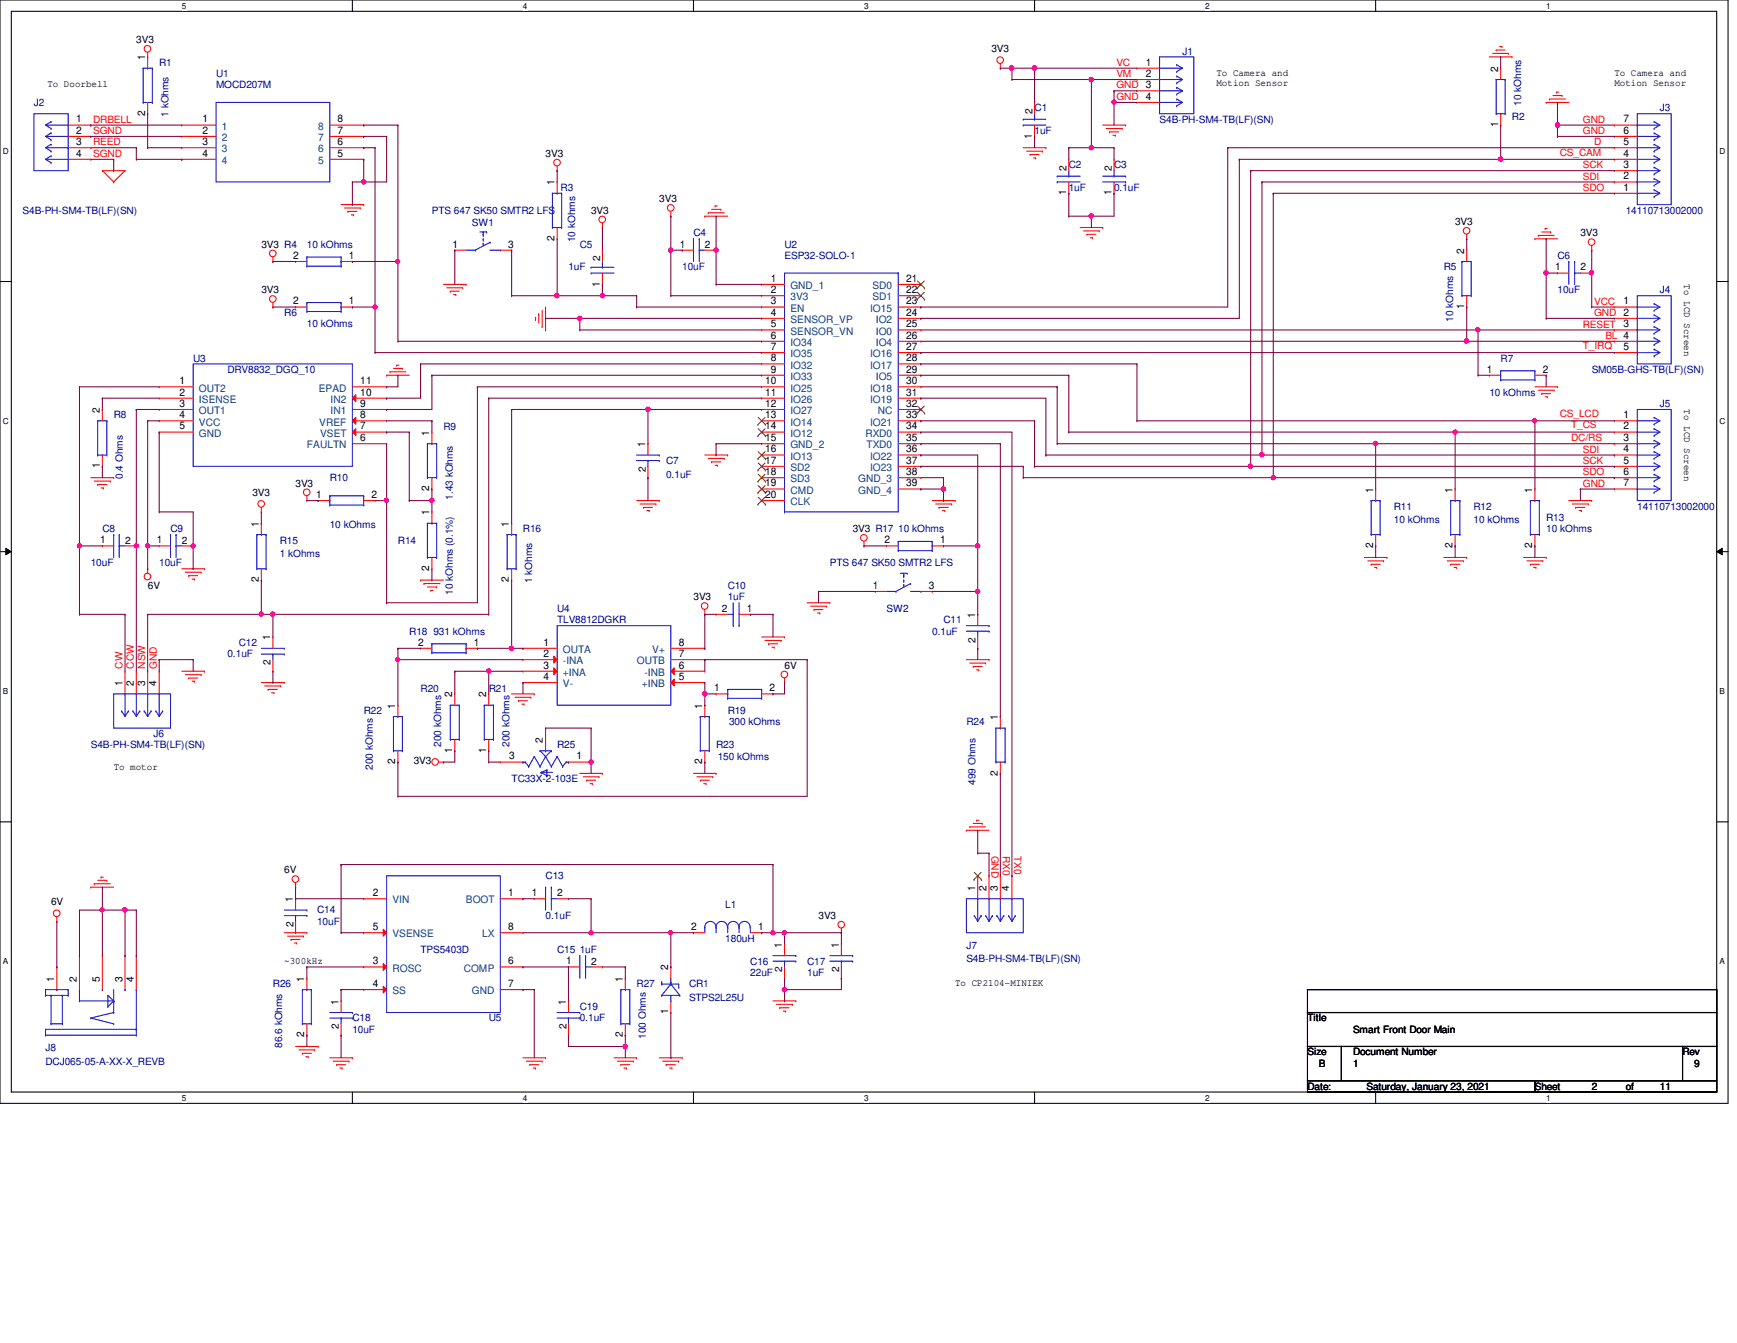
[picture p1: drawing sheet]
<svg xmlns="http://www.w3.org/2000/svg" width="279mm" height="216mm" viewBox="0 0 279 216" stroke-linecap="round" stroke-linejoin="round" font-family="sans-serif">
<defs><g id="words">
<g font-size="1.7">
<text x="23.3" y="9.7" transform="rotate(-90 23.3 9.7)">1</text>
<text x="184.3" y="10.5">1</text>
<text x="241" y="11.5" transform="rotate(-90 241 11.5)">2</text>
<text x="184.3" y="12.4">2</text>
<text x="12.2" y="19.7">1</text>
<text x="12.2" y="21.5">2</text>
<text x="12.2" y="23.3">3</text>
<text x="23.3" y="18.6" transform="rotate(-90 23.3 18.6)">2</text>
<text x="32.6" y="19.7">1</text>
<text x="32.6" y="21.5">2</text>
<text x="32.6" y="23.3">3</text>
<text x="54.3" y="23.3">6</text>
<text x="54.3" y="21.5">7</text>
<text x="54.3" y="19.7">8</text>
<text x="166" y="22.3" transform="rotate(-90 166 22.3)">1</text>
<text x="241" y="20.4" transform="rotate(-90 241 20.4)">1</text>
<text x="261.2" y="23.3">5</text>
<text x="261.2" y="21.5">6</text>
<text x="261.2" y="19.7">7</text>
<text x="12.2" y="25.2">4</text>
<text x="32.6" y="25.2">4</text>
<text x="54.3" y="25.2">5</text>
<text x="89.2" y="29.8" transform="rotate(-90 89.2 29.8)">1</text>
<text x="261.2" y="28.8">2</text>
<text x="261.2" y="27">3</text>
<text x="261.2" y="25.2">4</text>
<text x="171.5" y="31.4" transform="rotate(-90 171.5 31.4)">1</text>
<text x="178.8" y="31.4" transform="rotate(-90 178.8 31.4)">1</text>
<text x="261.2" y="30.6">1</text>
<text x="47.2" y="41.6">2</text>
<text x="56.1" y="41.6">1</text>
<text x="72.8" y="39.8">1</text>
<text x="81.7" y="39.8">3</text>
<text x="89.2" y="38.7" transform="rotate(-90 89.2 38.7)">2</text>
<text x="109.3" y="39.8">1</text>
<text x="235.5" y="40.8" transform="rotate(-90 235.5 40.8)">2</text>
<text x="96.5" y="46.1" transform="rotate(-90 96.5 46.1)">1</text>
<text x="124" y="45.3">1</text>
<text x="124" y="47.1">2</text>
<text x="145.8" y="45.3">21</text>
<text x="145.8" y="47.1">22</text>
<text x="250.1" y="43.5">1</text>
<text x="47.2" y="48.9">2</text>
<text x="56.1" y="48.9">1</text>
<text x="124" y="48.9">3</text>
<text x="124" y="50.8">4</text>
<text x="124" y="52.6">5</text>
<text x="145.8" y="48.9">23</text>
<text x="145.8" y="50.8">24</text>
<text x="145.8" y="52.6">25</text>
<text x="235.5" y="49.7" transform="rotate(-90 235.5 49.7)">1</text>
<text x="261.2" y="48.9">1</text>
<text x="261.2" y="52.6">3</text>
<text x="124" y="54.4">6</text>
<text x="124" y="56.3">7</text>
<text x="124" y="58.1">8</text>
<text x="124" y="59.9">9</text>
<text x="145.8" y="54.4">26</text>
<text x="145.8" y="56.3">27</text>
<text x="145.8" y="58.1">28</text>
<text x="145.8" y="59.9">29</text>
<text x="239.2" y="59.9">1</text>
<text x="248.2" y="59.9">2</text>
<text x="261.2" y="56.3">5</text>
<text x="28.9" y="61.8">1</text>
<text x="28.9" y="63.6">2</text>
<text x="28.9" y="65.4">3</text>
<text x="58" y="65.4">9</text>
<text x="58" y="63.6">10</text>
<text x="58" y="61.8">11</text>
<text x="123.1" y="61.8">10</text>
<text x="123.1" y="63.6">11</text>
<text x="123.1" y="65.4">12</text>
<text x="145.8" y="61.8">30</text>
<text x="145.8" y="63.6">31</text>
<text x="145.8" y="65.4">32</text>
<text x="16" y="66.4" transform="rotate(-90 16 66.4)">2</text>
<text x="28.9" y="67.2">4</text>
<text x="28.9" y="69">5</text>
<text x="58" y="70.9">6</text>
<text x="58" y="69">7</text>
<text x="58" y="67.2">8</text>
<text x="69" y="70.1" transform="rotate(-90 69 70.1)">1</text>
<text x="103.8" y="71.9" transform="rotate(-90 103.8 71.9)">1</text>
<text x="123.1" y="67.2">13</text>
<text x="123.1" y="69">14</text>
<text x="123.1" y="70.9">15</text>
<text x="145.8" y="67.2">33</text>
<text x="145.8" y="69">34</text>
<text x="145.8" y="70.9">35</text>
<text x="261.2" y="67.2">1</text>
<text x="261.2" y="69">2</text>
<text x="261.2" y="70.9">3</text>
<text x="16" y="75.3" transform="rotate(-90 16 75.3)">1</text>
<text x="123.1" y="72.7">16</text>
<text x="123.1" y="74.5">17</text>
<text x="123.1" y="76.4">18</text>
<text x="145.8" y="72.7">36</text>
<text x="145.8" y="74.5">37</text>
<text x="145.8" y="76.4">38</text>
<text x="261.2" y="72.7">4</text>
<text x="261.2" y="74.5">5</text>
<text x="261.2" y="76.4">6</text>
<text x="50.8" y="80.1">1</text>
<text x="59.8" y="80.1">2</text>
<text x="69" y="82.8" transform="rotate(-90 69 82.8)">1</text>
<text x="69" y="79" transform="rotate(-90 69 79)">2</text>
<text x="123.1" y="78.2">19</text>
<text x="123.1" y="80.1">20</text>
<text x="145.8" y="78.2">39</text>
<text x="220.9" y="79.2" transform="rotate(-90 220.9 79.2)">1</text>
<text x="233.6" y="79.2" transform="rotate(-90 233.6 79.2)">1</text>
<text x="246.5" y="79.2" transform="rotate(-90 246.5 79.2)">1</text>
<text x="261.2" y="78.2">7</text>
<text x="16.1" y="87.3">1</text>
<text x="25.2" y="87.3">1</text>
<text x="41.6" y="84.7" transform="rotate(-90 41.6 84.7)">1</text>
<text x="81.9" y="84.7" transform="rotate(-90 81.9 84.7)">1</text>
<text x="142.3" y="87.3">2</text>
<text x="151.2" y="87.3">1</text>
<text x="220.9" y="88.1" transform="rotate(-90 220.9 88.1)">2</text>
<text x="233.6" y="88.1" transform="rotate(-90 233.6 88.1)">2</text>
<text x="246.5" y="88.1" transform="rotate(-90 246.5 88.1)">2</text>
<text x="41.6" y="93.6" transform="rotate(-90 41.6 93.6)">2</text>
<text x="69" y="91.8" transform="rotate(-90 69 91.8)">2</text>
<text x="81.9" y="93.6" transform="rotate(-90 81.9 93.6)">2</text>
<text x="140.4" y="94.7">1</text>
<text x="149.4" y="94.7">3</text>
<text x="120.1" y="98.3">1</text>
<text x="156.8" y="99.3" transform="rotate(-90 156.8 99.3)">1</text>
<text x="43.5" y="103" transform="rotate(-90 43.5 103)">1</text>
<text x="67.3" y="103.8">2</text>
<text x="76.2" y="103.8">1</text>
<text x="87.4" y="103.8">1</text>
<text x="87.4" y="105.6">2</text>
<text x="87.4" y="107.5">3</text>
<text x="109.2" y="107.5">6</text>
<text x="109.2" y="105.6">7</text>
<text x="109.2" y="103.8">8</text>
<text x="19.7" y="110.3" transform="rotate(-90 19.7 110.3)">1</text>
<text x="21.5" y="110.3" transform="rotate(-90 21.5 110.3)">2</text>
<text x="23.3" y="110.3" transform="rotate(-90 23.3 110.3)">3</text>
<text x="25.2" y="110.3" transform="rotate(-90 25.2 110.3)">4</text>
<text x="63.6" y="113.9" transform="rotate(-90 63.6 113.9)">1</text>
<text x="72.7" y="112.1" transform="rotate(-90 72.7 112.1)">2</text>
<text x="78.2" y="112.1" transform="rotate(-90 78.2 112.1)">2</text>
<text x="87.4" y="109.3">4</text>
<text x="109.2" y="109.3">5</text>
<text x="112.9" y="113.9" transform="rotate(-90 112.9 113.9)">1</text>
<text x="114.9" y="111.1">1</text>
<text x="123.8" y="111.1">2</text>
<text x="87.3" y="119.4" transform="rotate(-90 87.3 119.4)">2</text>
<text x="160.5" y="115.8" transform="rotate(-90 160.5 115.8)">1</text>
<text x="63.6" y="122.9" transform="rotate(-90 63.6 122.9)">2</text>
<text x="72.7" y="121" transform="rotate(-90 72.7 121)">1</text>
<text x="78.2" y="121" transform="rotate(-90 78.2 121)">1</text>
<text x="81.9" y="122.1">3</text>
<text x="92.7" y="122.1">1</text>
<text x="112.9" y="122.9" transform="rotate(-90 112.9 122.9)">2</text>
<text x="160.5" y="124.7" transform="rotate(-90 160.5 124.7)">2</text>
<text x="156.8" y="143.2" transform="rotate(-90 156.8 143.2)">1</text>
<text x="158.7" y="143.2" transform="rotate(-90 158.7 143.2)">2</text>
<text x="160.5" y="143.2" transform="rotate(-90 160.5 143.2)">3</text>
<text x="162.3" y="143.2" transform="rotate(-90 162.3 143.2)">4</text>
<text x="47.1" y="145" transform="rotate(-90 47.1 145)">1</text>
<text x="60" y="144.1">2</text>
<text x="60" y="149.5">5</text>
<text x="81.7" y="144.1">1</text>
<text x="81.7" y="149.5">8</text>
<text x="85.6" y="144.1">1</text>
<text x="111.2" y="149.5">2</text>
<text x="122" y="149.5">1</text>
<text x="60" y="155">3</text>
<text x="81.7" y="155">6</text>
<text x="91.1" y="155">1</text>
<text x="107.5" y="156" transform="rotate(-90 107.5 156)">2</text>
<text x="125.8" y="152.4" transform="rotate(-90 125.8 152.4)">1</text>
<text x="134.9" y="152.4" transform="rotate(-90 134.9 152.4)">1</text>
<text x="8.7" y="157.8" transform="rotate(-90 8.7 157.8)">1</text>
<text x="12.4" y="157.8" transform="rotate(-90 12.4 157.8)">2</text>
<text x="16" y="157.8" transform="rotate(-90 16 157.8)">5</text>
<text x="19.7" y="157.8" transform="rotate(-90 19.7 157.8)">3</text>
<text x="21.5" y="157.8" transform="rotate(-90 21.5 157.8)">4</text>
<text x="48.9" y="157.8" transform="rotate(-90 48.9 157.8)">1</text>
<text x="54.4" y="161.5" transform="rotate(-90 54.4 161.5)">1</text>
<text x="60" y="158.7">4</text>
<text x="81.7" y="158.7">7</text>
<text x="91" y="161.5" transform="rotate(-90 91 161.5)">1</text>
<text x="100.2" y="157.8" transform="rotate(-90 100.2 157.8)">1</text>
<text x="48.9" y="166.8" transform="rotate(-90 48.9 166.8)">2</text>
<text x="100.2" y="166.8" transform="rotate(-90 100.2 166.8)">2</text>
<text x="107.5" y="163.1" transform="rotate(-90 107.5 163.1)">1</text>
</g>
<g font-size="1.7" fill="#004080">
<text x="35.7" y="20.9">1</text>
<text x="35.7" y="22.7">2</text>
<text x="51.2" y="22.7">7</text>
<text x="51.2" y="20.9">8</text>
<text x="35.7" y="24.5">3</text>
<text x="35.7" y="26.4">4</text>
<text x="51.2" y="26.4">5</text>
<text x="51.2" y="24.5">6</text>
<text x="127.1" y="46.5">GND_1</text>
<text x="140.3" y="46.5">SD0</text>
<text x="127.1" y="48.3">3V3</text>
<text x="127.1" y="50.1">EN</text>
<text x="127.1" y="51.9">SENSOR_VP</text>
<text x="127.1" y="53.8">SENSOR_VN</text>
<text x="140" y="50.1">IO15</text>
<text x="140.3" y="48.3">SD1</text>
<text x="140.9" y="51.9">IO2</text>
<text x="140.9" y="53.8">IO0</text>
<text x="127.1" y="55.6">IO34</text>
<text x="127.1" y="57.4">IO35</text>
<text x="127.1" y="59.3">IO32</text>
<text x="140" y="57.4">IO16</text>
<text x="140" y="59.3">IO17</text>
<text x="140.9" y="55.6">IO4</text>
<text x="32" y="62.9">OUT2</text>
<text x="32" y="64.8">ISENSE</text>
<text x="51.3" y="62.9">EPAD</text>
<text x="53.2" y="64.8">IN2</text>
<text x="127.1" y="61.1">IO33</text>
<text x="127.1" y="62.9">IO25</text>
<text x="127.1" y="64.8">IO26</text>
<text x="140" y="62.9">IO18</text>
<text x="140" y="64.8">IO19</text>
<text x="140.9" y="61.1">IO5</text>
<text x="32" y="66.6">OUT1</text>
<text x="32" y="68.4">VCC</text>
<text x="32" y="70.2">GND</text>
<text x="51.4" y="68.4">VREF</text>
<text x="51.5" y="70.2">VSET</text>
<text x="53.2" y="66.6">IN1</text>
<text x="127.1" y="66.6">IO27</text>
<text x="127.1" y="68.4">IO14</text>
<text x="127.1" y="70.2">IO12</text>
<text x="139.2" y="70.2">RXD0</text>
<text x="140" y="68.4">IO21</text>
<text x="141.2" y="66.6">NC</text>
<text x="49.4" y="72.1">FAULTN</text>
<text x="127.1" y="72.1">GND_2</text>
<text x="127.1" y="73.9">IO13</text>
<text x="127.1" y="75.7">SD2</text>
<text x="127.1" y="77.6">SD3</text>
<text x="138" y="77.6">GND_3</text>
<text x="139.4" y="72.1">TXD0</text>
<text x="140" y="73.9">IO22</text>
<text x="140" y="75.7">IO23</text>
<text x="127.1" y="79.4">CMD</text>
<text x="127.1" y="81.2">CLK</text>
<text x="138" y="79.4">GND_4</text>
<text x="90.6" y="105">OUTA</text>
<text x="90.6" y="106.8">-INA</text>
<text x="102.4" y="106.8">OUTB</text>
<text x="104.9" y="105">V+</text>
<text x="90.6" y="108.7">+INA</text>
<text x="90.6" y="110.5">V-</text>
<text x="103.3" y="110.5">+INB</text>
<text x="103.7" y="108.7">-INB</text>
<text x="63.1" y="145.2">VIN</text>
<text x="74.9" y="145.2">BOOT</text>
<text x="63.1" y="150.7">VSENSE</text>
<text x="77.6" y="150.7">LX</text>
<text x="63.1" y="156.2">ROSC</text>
<text x="63.1" y="159.9">SS</text>
<text x="74.6" y="156.2">COMP</text>
<text x="75.9" y="159.9">GND</text>
</g>
<g font-size="1.6">
<text x="21.9" y="6.9">3V3</text>
<text x="159.5" y="8.4">3V3</text>
<text x="7.6" y="14.1">To Doorbell</text>
<text x="195.7" y="12.2">To Camera and</text>
<text x="195.7" y="13.8">Motion Sensor</text>
<text x="259.7" y="12.2">To Camera and</text>
<text x="259.7" y="13.8">Motion Sensor</text>
<text x="166.1" y="18.3" transform="rotate(-90 166.1 18.3)">2</text>
<text x="87.8" y="25.2">3V3</text>
<text x="171.5" y="27.4" transform="rotate(-90 171.5 27.4)">2</text>
<text x="178.9" y="27.4" transform="rotate(-90 178.9 27.4)">2</text>
<text x="95.1" y="34.3">3V3</text>
<text x="106" y="32.5">3V3</text>
<text x="42" y="39.8">3V3 R4</text>
<text x="113.4" y="39.8">2</text>
<text x="234.1" y="36.2">3V3</text>
<text x="254.2" y="38">3V3</text>
<text x="42" y="47.2">3V3</text>
<text x="96.6" y="42" transform="rotate(-90 96.6 42)">2</text>
<text x="254.2" y="43.5">2</text>
<text x="270.9" y="45.7" transform="rotate(90 270.9 45.7)">To LCD Screen</text>
<text x="270.9" y="65.8" transform="rotate(90 270.9 65.8)">To LCD Screen</text>
<text x="103.9" y="75.9" transform="rotate(-90 103.9 75.9)">2</text>
<text x="40.6" y="79.7">3V3</text>
<text x="47.5" y="78.2">3V3</text>
<text x="20.1" y="87.4">2</text>
<text x="29.3" y="87.4">2</text>
<text x="137.2" y="85.6">3V3 R17 10 kOhms</text>
<text x="23.8" y="94.7">6V</text>
<text x="111.5" y="96.5">3V3</text>
<text x="116.1" y="98.3">2</text>
<text x="43.5" y="107" transform="rotate(-90 43.5 107)">2</text>
<text x="126.2" y="107.5">6V</text>
<text x="156.9" y="103.3" transform="rotate(-90 156.9 103.3)">2</text>
<text x="18.3" y="123.8">To motor</text>
<text x="66.5" y="122.9">3V3</text>
<text x="45.7" y="140.4">6V</text>
<text x="8.2" y="145.5">6V</text>
<text x="47.2" y="149.1" transform="rotate(-90 47.2 149.1)">2</text>
<text x="89.6" y="144.1">2</text>
<text x="131.7" y="147.7">3V3</text>
<text x="45.7" y="154.9">~300kHz</text>
<text x="95.1" y="155.1">2</text>
<text x="125.8" y="156.3" transform="rotate(-90 125.8 156.3)">2</text>
<text x="135" y="156.3" transform="rotate(-90 135 156.3)">2</text>
<text x="153.6" y="158.5">To CP2104-MINIEK</text>
<text x="54.5" y="165.5" transform="rotate(-90 54.5 165.5)">2</text>
<text x="91.1" y="165.5" transform="rotate(-90 91.1 165.5)">2</text>
<text x="210.3" y="164.2">Title</text>
<text x="217.6" y="166">Smart Front Door Main</text>
<text x="210.3" y="169.7">Size</text>
<text x="212.1" y="171.5">B</text>
<text x="217.6" y="169.7">Document Number</text>
<text x="217.6" y="171.5">1</text>
<text x="270.6" y="169.7">Rev</text>
<text x="272.5" y="171.5">9</text>
<text x="210.3" y="175.2">Date:</text>
<text x="219.8" y="175.2">Saturday, January 23, 2021</text>
<text x="246.9" y="175.2">Sheet</text>
<text x="256" y="175.2">2</text>
<text x="261.5" y="175.2">of</text>
<text x="267" y="175.2">11</text>
</g>
<g font-size="1.6" fill="#000080">
<text x="25.6" y="10.6">R1</text>
<text x="190.2" y="8.8">J1</text>
<text x="5.5" y="17">J2</text>
<text x="34.8" y="12.4">U1</text>
<text x="34.8" y="14.2">MOCD207M</text>
<text x="166.4" y="17.9">C1</text>
<text x="244.7" y="17" transform="rotate(-90 244.7 17)">10 kOhms</text>
<text x="267" y="17.9">J3</text>
<text x="27.1" y="18.8" transform="rotate(-90 27.1 18.8)">1 kOhms</text>
<text x="166.4" y="21.5">1uF</text>
<text x="186.5" y="19.7">S4B-PH-SM4-TB(LF)(SN)</text>
<text x="243.2" y="19.3">R2</text>
<text x="171.9" y="27.1">C2</text>
<text x="179.2" y="27.1">C3</text>
<text x="3.6" y="34.3">S4B-PH-SM4-TB(LF)(SN)</text>
<text x="69.5" y="34.3">PTS 647 SK50 SMTR2 LFS</text>
<text x="90.2" y="30.7">R3</text>
<text x="171.9" y="30.7">1uF</text>
<text x="179.2" y="30.7">0.1uF</text>
<text x="261.5" y="34.3">14110713002000</text>
<text x="49.4" y="39.8">10 kOhms</text>
<text x="75.9" y="36.4">SW1</text>
<text x="92.5" y="38.9" transform="rotate(-90 92.5 38.9)">10 kOhms</text>
<text x="93.3" y="39.8">C5</text>
<text x="111.5" y="38">C4</text>
<text x="126.2" y="39.8">U2</text>
<text x="126.2" y="41.7">ESP32-SOLO-1</text>
<text x="250.5" y="41.7">C6</text>
<text x="91.4" y="43.5">1uF</text>
<text x="109.7" y="43.5">10uF</text>
<text x="232.2" y="43.5">R5</text>
<text x="250.5" y="47.2">10uF</text>
<text x="267" y="47.2">J4</text>
<text x="45.7" y="50.8">R6</text>
<text x="49.4" y="52.6">10 kOhms</text>
<text x="233.7" y="51.7" transform="rotate(-90 233.7 51.7)">10 kOhms</text>
<text x="31.1" y="58.1">U3</text>
<text x="36.6" y="59.9">DRV8832_DGQ_10</text>
<text x="241.4" y="58.1">R7</text>
<text x="256" y="59.9">SM05B-GHS-TB(LF)(SN)</text>
<text x="239.6" y="63.6">10 kOhms</text>
<text x="267" y="65.4">J5</text>
<text x="18.3" y="67.3">R8</text>
<text x="71.3" y="69.1">R9</text>
<text x="19.8" y="77" transform="rotate(-90 19.8 77)">0.4 Ohms</text>
<text x="53" y="77.3">R10</text>
<text x="107.1" y="74.6">C7</text>
<text x="107.1" y="76.8">0.1uF</text>
<text x="72.8" y="80.3" transform="rotate(-90 72.8 80.3)">1.43 kOhms</text>
<text x="224.2" y="81.9">R11</text>
<text x="237" y="81.9">R12</text>
<text x="248.7" y="83.7">R13</text>
<text x="263.4" y="81.9">14110713002000</text>
<text x="16.5" y="85.6">C8</text>
<text x="27.4" y="85.6">C9</text>
<text x="45" y="87.4">R15</text>
<text x="45" y="89.6">1 kOhms</text>
<text x="53" y="84.8">10 kOhms</text>
<text x="64" y="87.4">R14</text>
<text x="84.1" y="85.6">R16</text>
<text x="224.2" y="84.1">10 kOhms</text>
<text x="237" y="84.1">10 kOhms</text>
<text x="248.7" y="85.6">10 kOhms</text>
<text x="14.6" y="91.1">10uF</text>
<text x="25.6" y="91.1">10uF</text>
<text x="72.8" y="95.6" transform="rotate(-90 72.8 95.6)">10 kOhms (0.1%)</text>
<text x="85.6" y="93.8" transform="rotate(-90 85.6 93.8)">1 kOhms</text>
<text x="117.1" y="94.7">C10</text>
<text x="133.5" y="91.1">PTS 647 SK50 SMTR2 LFS</text>
<text x="89.6" y="98.3">U4</text>
<text x="89.6" y="100.2">TLV8812DGKR</text>
<text x="117.1" y="96.5">1uF</text>
<text x="142.6" y="98.3">SW2</text>
<text x="151.8" y="100.2">C11</text>
<text x="36.6" y="105.7">0.1uF</text>
<text x="38.4" y="103.8">C12</text>
<text x="65.8" y="102">R18 931 kOhms</text>
<text x="149.9" y="102">0.1uF</text>
<text x="67.6" y="111.2">R20</text>
<text x="78.6" y="111.2">R21</text>
<text x="24.7" y="118.5">J6</text>
<text x="58.5" y="114.8">R22</text>
<text x="117.1" y="114.8">R19</text>
<text x="117.3" y="116.6">300 kOhms</text>
<text x="155.4" y="116.6">R24</text>
<text x="14.6" y="120.3">S4B-PH-SM4-TB(LF)(SN)</text>
<text x="60" y="123.7" transform="rotate(-90 60 123.7)">200 kOhms</text>
<text x="71" y="120.1" transform="rotate(-90 71 120.1)">200 kOhms</text>
<text x="82" y="120.1" transform="rotate(-90 82 120.1)">200 kOhms</text>
<text x="82.3" y="125.8">TC33X-2-103E</text>
<text x="89.6" y="120.3">R25</text>
<text x="115.2" y="120.3">R23</text>
<text x="115.4" y="122.1">150 kOhms</text>
<text x="156.9" y="126.2" transform="rotate(-90 156.9 126.2)">499 Ohms</text>
<text x="87.8" y="141.4">C13</text>
<text x="51" y="146.8">C14</text>
<text x="51" y="148.6">10uF</text>
<text x="87.8" y="147.7">0.1uF</text>
<text x="116.7" y="145.9">L1</text>
<text x="67.6" y="153.2">TPS5403D</text>
<text x="89.6" y="153.2">C15 1uF</text>
<text x="116.7" y="151.4">180uH</text>
<text x="120.7" y="155.1">C16</text>
<text x="129.8" y="155.1">C17</text>
<text x="155.4" y="152.5">J7</text>
<text x="155.4" y="154.7">S4B-PH-SM4-TB(LF)(SN)</text>
<text x="43.9" y="158.7">R26</text>
<text x="102.4" y="158.7">R27</text>
<text x="110.8" y="160.9">STPS2L25U</text>
<text x="110.8" y="158.7">CR1</text>
<text x="120.7" y="156.9">22uF</text>
<text x="129.8" y="156.9">1uF</text>
<text x="56.7" y="164.2">C18</text>
<text x="56.7" y="166">10uF</text>
<text x="78.6" y="164.2">U5</text>
<text x="93.3" y="162.3">C19</text>
<text x="93.3" y="164.2">0.1uF</text>
<text x="103.9" y="167" transform="rotate(-90 103.9 167)">100 Ohms</text>
<text x="7.3" y="169">J8</text>
<text x="7.3" y="171.2">DCJ065-05-A-XX-X_REVB</text>
<text x="45.4" y="168.4" transform="rotate(-90 45.4 168.4)">86.6 kOhms</text>
</g>
<g font-size="1.6" fill="#f00">
<text x="179.6" y="10.6">VC</text>
<text x="179.6" y="12.4">VM</text>
<text x="179.6" y="14.2">GND 3</text>
<text x="179.6" y="16.1">GND 4</text>
<text x="15" y="19.7">DRBELL</text>
<text x="15" y="21.5">SGND</text>
<text x="15" y="23.4">REED</text>
<text x="254.6" y="19.7">GND</text>
<text x="254.6" y="21.5">GND</text>
<text x="256.4" y="23.4">D</text>
<text x="15" y="25.2">SGND</text>
<text x="250.9" y="25">CS_CAM</text>
<text x="254.6" y="27.1">SCK</text>
<text x="254.6" y="28.9">SDI</text>
<text x="254.6" y="30.7">SDO</text>
<text x="254.6" y="52.7">RESET</text>
<text x="256.4" y="49">VCC</text>
<text x="256.4" y="50.8">GND 2</text>
<text x="254.6" y="56.1">T_IRQ</text>
<text x="258.2" y="54.5">BL 4</text>
<text x="250.9" y="67.1">CS_LCD</text>
<text x="252.7" y="68.9">T_CS</text>
<text x="252.7" y="71">DC/RS</text>
<text x="254.6" y="72.8">SDI</text>
<text x="254.6" y="74.6">SCK</text>
<text x="254.6" y="76.4">SDO</text>
<text x="254.6" y="78.2">GND</text>
<text x="19.7" y="107.5" transform="rotate(-90 19.7 107.5)">CW</text>
<text x="21.5" y="107.5" transform="rotate(-90 21.5 107.5)">CCW</text>
<text x="23.4" y="107.5" transform="rotate(-90 23.4 107.5)">NSW</text>
<text x="25.2" y="107.5" transform="rotate(-90 25.2 107.5)">GND</text>
<text x="159.5" y="137.5" transform="rotate(90 159.5 137.5)">GND</text>
<text x="161.3" y="137.5" transform="rotate(90 161.3 137.5)">RX0</text>
<text x="163.2" y="137.5" transform="rotate(90 163.2 137.5)">TX0</text>
</g>
<g font-size="1.3">
<text x="29.3" y="1.4">5</text>
<text x="84.1" y="1.4">4</text>
<text x="139" y="1.4">3</text>
<text x="193.8" y="1.4">2</text>
<text x="248.7" y="1.4">1</text>
<text x=".5" y="24.7">D</text>
<text x="276.6" y="24.7">D</text>
<text x=".5" y="68.2">C</text>
<text x="276.6" y="68.2">C</text>
<text x=".5" y="111.6">B</text>
<text x="276.6" y="111.6">B</text>
<text x=".5" y="155">A</text>
<text x="276.6" y="155">A</text>
<text x="29.3" y="177">5</text>
<text x="84.1" y="177">4</text>
<text x="139" y="177">3</text>
<text x="193.8" y="177">2</text>
<text x="248.7" y="177">1</text>
</g>
</g></defs>
<path d="M0 0h278v177.4h-278zM1.8 1.8h274.3v173.8h-274.3z" fill="none" stroke="#000" stroke-width=".17"/>
<g fill="#fff">
<path d="M29.3 .2h.7v1.5h-.7z"/>
<path d="M29.3 175.8h.7v1.4h-.7z"/>
</g>
<path d="M56.7 0v1.8M56.7 175.6v1.8" fill="none" stroke="#000" stroke-width=".17"/>
<g fill="#fff">
<path d="M84.1 .2h.7v1.5h-.7z"/>
<path d="M84.1 175.8h.7v1.4h-.7z"/>
</g>
<path d="M111.5 0v1.8M111.5 175.6v1.8" fill="none" stroke="#000" stroke-width=".17"/>
<g fill="#fff">
<path d="M139 .2h.7v1.5h-.7z"/>
<path d="M139 175.8h.7v1.4h-.7z"/>
</g>
<path d="M166.4 0v1.8M166.4 175.6v1.8" fill="none" stroke="#000" stroke-width=".17"/>
<g fill="#fff">
<path d="M193.8 .2h.8v1.5h-.8z"/>
<path d="M193.8 175.8h.8v1.4h-.8z"/>
</g>
<path d="M221.3 0v1.8M221.3 175.6v1.8" fill="none" stroke="#000" stroke-width=".17"/>
<g fill="#fff">
<path d="M248.7 .2h.7v1.5h-.7z"/>
<path d="M248.7 175.8h.7v1.4h-.7z"/>
<path d="M.5 23.5h.9v1.5h-.9z"/>
<path d="M276.6 23.5h.9v1.5h-.9z"/>
<path d="M.5 67h.9v1.5h-.9z"/>
<path d="M276.6 67h.9v1.5h-.9z"/>
</g>
<path d="M0 45.3h1.8M276.1 45.3h1.9" fill="none" stroke="#000" stroke-width=".17"/>
<g fill="#fff">
<path d="M.5 110.4h.8v1.5h-.8z"/>
<path d="M276.6 110.4h.9v1.5h-.9z"/>
</g>
<path d="M0 88.7h1.8M276.1 88.7h1.9" fill="none" stroke="#000" stroke-width=".17"/>
<path d="M.9 88.1l.9 .6-.9 .5zM276.1 88.7l.9-.6v1.1z" fill="#000"/>
<path d="M.9 88.1l.9 .6-.9 .5zM276.1 88.7l.9-.6v1.1z" fill="none" stroke="#000" stroke-width=".16"/>
<g fill="#fff">
<path d="M.5 153.8h.8v1.5h-.8z"/>
<path d="M276.6 153.8h.9v1.5h-.9z"/>
</g>
<path d="M0 132.1h1.8M276.1 132.1h1.9M210.3 159.1h65.8v3.7h-65.8zM210.3 162.8h65.8v5.4h-65.8zM210.3 168.2h5.5v5.5h-5.5zM210.3 173.7h36.6v1.9h-36.6zM215.8 168.2h54.8v5.5h-54.8zM246.9 173.7h29.2v1.9h-29.2zM270.6 168.2h5.5v5.5h-5.5z" fill="none" stroke="#000" stroke-width=".17"/>
<g fill="none" stroke="#f00" stroke-width=".17">
<path d="M23.7 9.1h.1M23.7 8.4v.7M160.9 11h.1M160.9 10.2v.8M239.6 9.1h3.6M240.1 8.6h2.6M240.7 8h.1M240.7 8h1.4M241.2 7.5h.4M241.4 11h.1M241.4 11v1.8M241.4 18.3v1.8"/>
<path d="M241.6 7.5h.1M242.7 8.6h.1M243.2 9.1h.1M248.7 16.5h.1M248.7 16.5h3.6M249.3 15.9h.1M249.3 15.9h2.5M249.8 15.4h1.4M250.4 14.8h.1M250.4 14.8h.3M251.2 15.4h.1M16.5 27.4h.1"/>
<path d="M16.5 27.4h3.6M16.5 27.4l1.8 1.9M18.3 29.3h.1M20.1 27.4h.1M20.1 27.4l-1.8 1.9M54.9 32.9h3.6M55.4 33.4h2.6M56 34h.1M56 34h1.4M56.5 34.5h.4M56.9 34.5h.1M58 33.4h.1"/>
<path d="M58.5 32.9h.1M89.6 27.4h.1M89.6 29.3h.1M89.6 38.4h.1M89.6 26.7v.7M89.6 29.3v1.8M89.6 36.6v1.8M96.9 36.6h.1M96.9 35.9v.7M107.9 34.8h.1M107.9 34v.8M113.4 34.8h.1"/>
<path d="M113.4 34.8h3.7M113.9 34.2h.1M113.9 34.2h2.6M114.5 33.7h1.5M115 33.1h.1M115 33.1h.4M116 33.7h.1M164.6 23.7h3.6M165.1 24.3h2.6M165.7 24.8h.1M165.7 24.8h1.4M166.2 25.4h.4"/>
<path d="M166.6 25.4h.1M167.7 24.3h.1M168.2 23.7h.1M173.7 36.6h3.7M174.3 37.1h2.5M174.8 37.7h.1M174.8 37.7h1.5M175.4 38.2h.3M175.7 38.2h.1M176.8 37.1h.1M177.4 36.6h.1M177.4 20.1h3.7"/>
<path d="M177.9 20.7h2.6M178.5 21.2h.1M178.5 21.2h1.5M179 21.8h.4M179.4 21.8h.1M180.5 20.7h.1M181.1 20.1h.1M235.9 38.4h.1M235.9 37.7v.7M241.4 20.1h.1M246.9 38.4h.1M246.9 38.4h3.6"/>
<path d="M247.4 37.8h.1M247.4 37.8h2.6M248 37.3h1.4M248.5 36.7h.1M248.5 36.7h.4M249.4 37.3h.1M256 39.5v.7M43.9 42h.1M43.9 49.4h.1M43.9 41.3v.7M43.9 48.6v.8M47.5 49.4h.1"/>
<path d="M47.5 49.4h1.9M54.9 49.4h1.8M56.7 49.4h.1M62.7 59.8h.1M62.7 59.8h2.6M63.3 59.2h1.4M63.8 58.7h.1M63.8 58.7h.4M64.7 59.2h.1M71.3 45.7h3.7M71.9 46.3h2.5M72.4 46.8h.1"/>
<path d="M72.4 46.8h1.5M72.9 47.4h.4M73.2 40.2h.1M73.2 40.2h1.8M73.3 47.4h.1M74.4 46.3h.1M75 45.7h.1M80.5 40.2h1.8M82.3 40.2h.1M86.1 51.4h.1M86.1 51v.4M86.7 50.5h.1"/>
<path d="M86.7 50.5v1.4M87.2 52.5h.1M87.2 49.9v2.6M87.8 53h.1M87.8 49.4v3.6M96.9 45.7h.1M96.9 40.2h.1M96.9 40.2v1.8M96.9 43.9v1.8M235.9 49.4h.1M235.9 40.2h.1M235.9 40.2v1.8"/>
<path d="M235.9 47.5v1.9M250.5 43.9h.1M250.5 43.9h1.8M254.2 43.9h1.8M256 40.2h.1M256 43.9h.1M259.7 49.4h.1M259.7 51.2h.1M259.7 53h.1M259.7 54.9h.1M259.7 56.7h.1M259.7 49.4h3.7"/>
<path d="M259.7 51.2h3.7M259.7 53h3.7M259.7 54.9h3.7M259.7 56.7h3.7M14.6 76.8h3.7M15.2 77.3h2.5M15.7 77.9h.1M15.7 77.9h1.5M16.3 78.4h.3M16.6 78.4h.1M17.7 77.3h.1M18.3 76.8h.1"/>
<path d="M49.4 79.7v.8M62.2 60.3h.1M62.2 60.3h3.6M69.5 69.5h.1M69.5 78.6h.1M69.5 69.5v1.8M69.5 76.8v1.8M113.4 73.2h3.7M113.9 73.7h2.6M114.5 74.3h.1M114.5 74.3h1.5M115 74.8h.4"/>
<path d="M115.4 74.8h.1M116.5 73.7h.1M117.1 73.2h.1M239.6 60.3h.1M239.6 60.3h1.8M246.9 60.3h1.8M246.9 62.2h3.6M247.4 62.7h2.6M248 63.3h.1M248 63.3h1.4M248.5 63.8h.4M248.7 60.3h.1"/>
<path d="M248.9 63.8h.1M250 62.7h.1M250.5 62.2h.1M23.7 91.4h.1M23.7 91.4v.8M29.3 91.4h3.6M29.8 92h2.5M30.4 92.5h.1M30.4 92.5h1.4M30.9 93.1h.4M31.3 93.1h.1M32.3 92h.1"/>
<path d="M32.9 91.4h.1M42 82.3h.1M42 84.1h.1M42 93.3h.1M42 81.6v.7M42 84.1v1.8M42 91.4v1.9M49.4 80.5h.1M51.2 80.5h.1M51.2 80.5h1.8M58.5 80.5h1.8M60.3 80.5h.1"/>
<path d="M67.6 93.3h.1M67.6 93.3h3.7M68.2 93.8h.1M68.2 93.8h2.6M68.7 94.4h1.5M69.3 94.9h.1M69.3 94.9h.4M70.2 94.4h.1M82.3 84.1h.1M82.3 93.3h.1M82.3 84.1v1.8M82.3 91.4v1.9"/>
<path d="M102.4 80.5h3.6M103 81h2.5M103.5 81.6h.1M103.5 81.6h1.4M104.1 82.1h.3M104.4 82.1h.1M105.5 81h.1M106 80.5h.1M113.4 98.8h.1M113.4 98v.8M115.2 98.8h.1M115.2 98.8h1.9"/>
<path d="M118.9 98.8h1.8M120.7 98.8h.1M129.8 96.9h3.7M130.4 97.5h2.5M130.9 98h.1M130.9 98h1.5M131.5 98.6h.4M131.9 98.6h.1M132.9 97.5h.1M133.5 96.9h.1M139 87.8h.1M139 87v.8"/>
<path d="M142.6 87.8h.1M142.6 87.8h1.9M149.9 80.5h3.7M149.9 87.8h1.9M150.5 81h2.6M151 81.6h.1M151 81.6h1.5M151.6 82.1h.4M151.8 87.8h.1M152 82.1h.1M153.1 81h.1M153.6 80.5h.1"/>
<path d="M157.3 98.8h.1M157.3 98.8v1.8M219.5 89.6h3.6M220 90.2h2.5M220.6 90.7h.1M220.6 90.7h1.4M221.1 91.2h.3M221.4 91.2h.1M222.5 90.2h.1M223.1 89.6h.1M232.2 89.6h3.7M232.8 90.2h2.6"/>
<path d="M233.3 90.7h.1M233.3 90.7h1.5M233.9 91.2h.4M234.3 91.2h.1M235.4 90.2h.1M235.9 89.6h.1M245.1 89.6h3.6M245.6 90.2h2.6M246.2 90.7h.1M246.2 90.7h1.4M246.7 91.2h.4M247.1 91.2h.1"/>
<path d="M248.2 90.2h.1M248.7 89.6h.1M252.3 80.5h3.7M252.9 81h2.6M253.4 81.6h.1M253.4 81.6h1.5M254 82.1h.4M254.4 82.1h.1M255.5 81h.1M256 80.5h.1M29.3 107.9h3.6M29.8 108.5h2.5"/>
<path d="M30.4 109h.1M30.4 109h1.4M30.9 109.5h.4M31.3 109.5h.1M32.3 108.5h.1M32.9 107.9h.1M42 109.7h3.7M42.6 110.3h2.6M43.1 110.8h.1M43.1 110.8h1.5M43.7 111.4h.4M44.1 111.4h.1"/>
<path d="M45.2 110.3h.1M45.7 109.7h.1M82.3 111.5h3.6M82.8 112.1h2.6M83.4 112.6h.1M83.4 112.6h1.4M83.9 113.2h.4M84.1 104.2h.1M84.1 104.2h5.5M84.3 113.2h.1M85.4 112.1h.1M85.9 111.5h.1"/>
<path d="M87.8 117.1h.1M87.8 117.1v3.6M115.2 111.5h.1M115.2 111.5h1.9M122.5 102.4h3.7M122.5 111.5h1.8M123.1 103h2.5M123.6 103.5h.1M123.6 103.5h1.5M124.2 104.1h.3M124.3 111.5h.1M124.5 104.1h.1"/>
<path d="M125.6 103h.1M126.2 102.4h.1M126.2 109.7h.1M126.2 109v.7M155.4 106h3.7M156 106.6h2.5M156.5 107.1h.1M156.5 107.1h1.5M157.1 107.7h.3M157.3 104.2h.1M157.3 102.4v1.8M157.4 107.7h.1"/>
<path d="M158.5 106.6h.1M159.1 106h.1M70.6 122.5h.7M71.3 122.5h.1M80.5 122.5h.1M80.5 122.5h3.6M91.4 122.5h3.7M93.3 124.3h3.6M93.8 124.9h2.6M94.4 125.4h.1M94.4 125.4h1.4M94.9 126h.4"/>
<path d="M95.1 122.5h.1M95.3 126h.1M96.4 124.9h.1M96.9 124.3h.1M111.5 124.3h3.7M112.1 124.9h2.5M112.6 125.4h.1M112.6 125.4h1.5M113.2 126h.4M113.6 126h.1M114.6 124.9h.1M115.2 124.3h.1"/>
<path d="M155.4 133.5h.1M155.4 133.5h3.7M156 132.9h.1M156 132.9h2.5M156.5 132.4h1.5M157.1 131.9h.1M157.1 131.9h.3M158 132.4h.1M9.1 148.1h.1M9.1 155.4h.1M9.1 147.4v.7M9.1 155.4v3.7"/>
<path d="M12.8 153.6h.1M12.8 153.6v5.5M14.6 142.6h.1M14.6 142.6h3.7M15.2 142.1h.1M15.2 142.1h2.5M15.7 141.5h1.5M16.3 141h.1M16.3 141h.3M16.5 153.6h.1M16.5 153.6v5.5M17.2 141.5h.1"/>
<path d="M20.1 153.6h.1M20.1 153.6v5.5M21.9 153.6h.1M21.9 153.6v5.5M45.7 149.9h3.7M46.3 150.5h2.5M46.8 151h.1M46.8 151h1.5M47.4 151.6h.3M47.5 142.6h.1M47.5 144.5h.1M47.5 149.9h.1"/>
<path d="M47.5 141.9v.7M47.5 144.5v1.8M47.5 148.1v1.8M47.7 151.6h.1M48.8 150.5h.1M49.4 149.9h.1M49.4 157.3h.1M49.4 157.3v1.8M107.9 155.4h.1M107.9 155.4v1.9M135.3 149.9h.1M135.3 149.2v.7"/>
<path d="M157.3 140.8h.1M157.3 140.8v3.7M159.1 140.8h.1M159.1 140.8v3.7M160.9 140.8h.1M160.9 140.8v3.7M162.8 140.8h.1M162.8 140.8v3.7M47.5 168.2h3.7M48.1 168.8h2.5M48.6 169.3h.1M48.6 169.3h1.5"/>
<path d="M49.2 169.9h.4M49.4 166.4h.1M49.4 164.6v1.8M49.6 169.9h.1M50.6 168.8h.1M51.2 168.2h.1M53 170.1h3.7M53.6 170.6h2.5M54.1 171.2h.1M54.1 171.2h1.5M54.7 171.7h.3M55 171.7h.1"/>
<path d="M56.1 170.6h.1M56.7 170.1h.1M84.1 170.1h3.7M84.7 170.6h2.5M85.2 171.2h.1M85.2 171.2h1.5M85.8 171.7h.3M86.1 171.7h.1M87.2 170.6h.1M87.8 170.1h.1M98.8 170.1h3.6M99.3 170.6h2.6"/>
<path d="M99.9 171.2h.1M99.9 171.2h1.4M100.4 171.7h.4M100.8 171.7h.1M101.9 170.6h.1M102.4 170.1h.1M106 170.1h3.7M106.6 170.6h2.6M107.1 171.2h.1M107.1 171.2h1.5M107.7 171.7h.4M107.9 162.8h.1"/>
<path d="M107.9 160.9v1.9M108.1 171.7h.1M109.2 170.6h.1M109.7 170.1h.1M124.3 160.9h3.7M124.9 161.5h2.6M125.4 162h.1M125.4 162h1.5M126 162.6h.4M126.4 162.6h.1M127.5 161.5h.1M128 160.9h.1"/>
<circle cx="23.7" cy="7.8" r=".54"/>
<circle cx="160.9" cy="9.7" r=".54"/>
<circle cx="89.6" cy="26.1" r=".54"/>
<circle cx="96.9" cy="35.3" r=".54"/>
<circle cx="107.9" cy="33.4" r=".54"/>
<circle cx="235.9" cy="37.1" r=".54"/>
<circle cx="256" cy="38.9" r=".54"/>
<circle cx="43.9" cy="40.7" r=".54"/>
<circle cx="43.9" cy="48.1" r=".54"/>
<circle cx="49.3" cy="79.1" r=".54"/>
<circle cx="23.7" cy="92.7" r=".54"/>
<circle cx="42" cy="81" r=".54"/>
<circle cx="113.3" cy="97.4" r=".54"/>
<circle cx="139" cy="86.5" r=".54"/>
<circle cx="126.2" cy="108.4" r=".54"/>
<circle cx="70" cy="122.5" r=".54"/>
<circle cx="9.1" cy="146.8" r=".54"/>
<circle cx="47.5" cy="141.3" r=".54"/>
<circle cx="135.3" cy="148.6" r=".54"/>
</g>
<g fill="none" stroke="#00f" stroke-width=".17">
<path d="M240.7 12.8h.1M240.7 18.3h.1M240.7 18.3h1.4M240.7 12.8h1.4M240.7 12.8v5.5M241.4 18.3h.1M242.1 18.3h.1M242.1 12.8h.1M242.1 12.8v5.5M77.2 37.3h1.1M77.7 39.1h.1M77.7 38.4h.1"/>
<path d="M77.7 37.7h.1M77.7 37.3h.1M77.7 37.3v.7M77.7 38.4v.4M77.7 39.1v.4M78.3 37.3h.1M78.8 38.9h.1M78.8 38.9l-2.3 1.3M88.9 31.1h.1M88.9 36.6h.1M88.9 31.1h1.4M88.9 31.1v5.5"/>
<path d="M88.9 36.6h1.4M89.6 31.1h.1M90.3 36.6h.1M90.3 31.1h.1M90.3 31.1v5.5M49.4 50.1h.1M49.4 48.6h.1M49.4 50.1h5.5M49.4 48.6v1.5M49.4 48.6h5.5M54.9 50.1h.1M54.9 48.6h.1"/>
<path d="M54.9 49.4h.1M54.9 48.6v1.5M75 40.2h1.5M76.5 40.2h.1M78.8 40.2h1.7M80.5 40.2h.1M95.1 43.9h.1M95.1 43h.1M95.1 43.9h3.7M95.1 43h3.7M96.9 43h.1M96.9 42v1"/>
<path d="M235.2 47.5h.1M235.2 42h.1M235.2 47.5h1.4M235.2 42v5.5M235.2 42h1.4M235.9 47.5h.1M236.6 42h.1M236.6 47.5h.1M236.6 42v5.5M241.4 59.6h.1M241.4 59.6v1.5M241.4 59.6h5.5"/>
<path d="M246.9 59.6h.1M246.9 59.6v1.5M252.3 42h.1M252.3 42v3.7M253.3 42h.1M253.3 43.9h.1M253.3 43.9h.9M253.3 42v3.7M263.4 47.5h5.4v11h-5.4zM263.4 49.4h.1M263.4 51.2h.1M263.4 53h.1"/>
<path d="M263.4 54.9h.1M263.4 56.7h.1M263.4 49.4h3.6M263.4 51.2h3.6M263.4 53h3.6M263.4 54.9h3.6M263.4 56.7h3.6M266.1 48.8h.1M266.1 50.6h.1M266.1 52.5h.1M266.1 54.3h.1M266.1 56.1h.1"/>
<path d="M266.1 49.9h.1M266.1 51.7h.1M266.1 53.6h.1M266.1 55.4h.1M266.1 57.2h.1M266.1 48.8l.9 .6M266.1 50.6l.9 .6M266.1 52.5l.9 .5M266.1 54.3l.9 .6M266.1 56.1l.9 .6M267 49.4l-.9 .5M267 51.2l-.9 .5"/>
<path d="M267 53l-.9 .6M267 54.9l-.9 .5M267 56.7l-.9 .5M53 79.7h.1M53 79.7v1.5M53 79.7h5.5M58.5 79.7h.1M58.5 79.7v1.5M68.7 76.8h.1M68.7 71.3h.1M68.7 71.3h1.5M68.7 76.8h1.5"/>
<path d="M68.7 71.3v5.5M69.5 71.3h.1M70.2 71.3h.1M70.2 76.8h.1M70.2 71.3v5.5M241.4 61.1h.1M241.4 60.3h.1M241.4 61.1h5.5M246.9 61.1h.1M41.3 91.4h.1M41.3 85.9h.1M41.3 85.9h1.5"/>
<path d="M41.3 91.4h1.5M41.3 85.9v5.5M42 85.9h.1M42.8 85.9h.1M42.8 91.4h.1M42.8 85.9v5.5M53 81.2h.1M53 80.5h.1M53 81.2h5.5M58.5 81.2h.1M81.6 91.4h.1M81.6 85.9h.1"/>
<path d="M81.6 85.9h1.4M81.6 91.4h1.4M81.6 85.9v5.5M82.3 85.9h.1M83 85.9h.1M83 91.4h.1M83 85.9v5.5M117.1 98.8h.8M117.9 98.8h.1M117.9 96.9v3.7M118.9 96.9v3.7M144.5 88.5h.1"/>
<path d="M144.5 87h.1M144.5 88.5h5.4M144.5 87v1.5M144.5 87h5.4M149.9 88.5h.1M149.9 87h.1M149.9 87.8h.1M149.9 87v1.5M89.6 100.6h18.3v12.8h-18.3zM117.1 110.8h.1M117.1 112.3h.1M117.1 111.5h.1"/>
<path d="M117.1 110.8v1.5M117.1 110.8h5.4M117.1 112.3h5.4M117.9 100.6h.1M118.9 100.6h.1M122.5 110.8h.1M122.5 112.3h.1M122.5 110.8v1.5M155.4 100.6h3.7M155.4 101.5h3.7M157.3 101.5h.1M157.3 101.5v.9"/>
<path d="M159.1 100.6h.1M159.1 101.5h.1M84.1 122.5h.1M84.1 122.5h.4M84.5 122.5h.1M84.5 122.5l.5 .7M85 123.2h.1M85.9 121.6h.1M85.9 121.6l-.9 1.6M85.9 121.6l1 1.6M86.9 123.2h.1M86.9 120.7h.1"/>
<path d="M86.9 120.7l.9 .9M86.9 120.7h1.8M87 124.2h.1M87 124.2h1.9M87 124.2l1 .5M87.8 121.6h.1M87.8 120.7h.1M87.8 121.6l-.9 1.6M87.8 121.6l.9 1.6M88 124.7h.1M88 123.8h.1M88 123.8v.9"/>
<path d="M88 123.8l-1 .4M88.7 123.2h.1M88.7 120.7h.1M88.7 120.7l-.9 .9M89.6 121.6h.1M89.6 121.6l-.9 1.6M89.6 121.6l.9 1.6M90.5 123.2h.1M91.1 122.5h.1M91.1 122.5h.3M91.1 122.5l-.6 .7M91.4 122.5h.1"/>
<path d="M7.3 159.1h.1M7.3 159.1v.9M7.3 159.1h3.7M9.1 159.1h.1M11 159.1h.1M11 159.1v.9M12.8 159.1h.1M12.8 159.1v1.8M16.5 159.1h.1M18.3 159.1v3.7M20.1 159.1h.1M21.9 159.1h.1"/>
<path d="M21.9 159.1v7.3M45.7 146.3h3.7M45.7 147.2h3.7M47.5 147.2h.1M47.5 147.2v.9M48.6 159.1h.1M48.6 159.1h1.5M48.6 159.1v5.5M49.4 146.3h.1M49.4 147.2h.1M49.4 159.1h.1M50.1 159.1h.1"/>
<path d="M50.1 159.1v5.5M106.4 157.8h.1M106.4 158.2h.1M106.4 158.2h2.8v.5M106.4 157.8v.4M107.9 158h.1M107.9 158.2h.1M107.9 157.3v.9M107.9 158.2l1.4 1.8M107.9 158.2l-1.5 1.8M109.2 158.7h.1M155.4 144.5h9.2v5.4h-9.2z"/>
<path d="M156.7 147.2h.1M156.7 147.2l.6 .9M157.3 144.5h.1M157.3 144.5v3.6M157.8 147.2h.1M157.8 147.2l-.5 .9M158.5 147.2h.1M158.5 147.2l.6 .9M159.1 144.5h.1M159.1 144.5v3.6M159.6 147.2h.1M159.6 147.2l-.5 .9"/>
<path d="M160.4 147.2h.1M160.4 147.2l.5 .9M160.9 144.5h.1M160.9 144.5v3.6M161.5 147.2h.1M161.5 147.2l-.6 .9M162.2 147.2h.1M162.2 147.2l.6 .9M162.8 144.5h.1M162.8 144.5v3.6M163.3 147.2h.1M163.3 147.2l-.5 .9"/>
<path d="M7.3 160h.1M7.3 166.4h.1M7.3 165.5h.1M7.3 160h3.7M7.3 165.5v.9M7.3 166.4h14.6M7.3 165.5h14.6M8.2 160h.1M8.2 164.6h.1M8.2 160v4.6M8.2 164.6h1.8M10 160h.1"/>
<path d="M10 164.6h.1M10 160v4.6M11 160h.1M12.8 160.9h.1M12.8 160.9h5.5M14.6 163.7h.1M14.6 163.7l3.7 .9M17.4 161.8h.1M17.4 160h.1M17.4 160v1.8M17.4 160l.9 .9M18.3 160.9h.1"/>
<path d="M18.3 162.8h.1M18.3 164.6h.1M18.3 162.8l-3.7 .9M18.3 160.9l-.9 .9M21.9 165.5h.1M21.9 166.4h.1M48.6 164.6h.1M48.6 164.6h1.5M50.1 164.6h.1M106.4 160h.1M106.4 160h2.9M107.9 160.9h.1"/>
<path d="M107.9 160v.9M109.3 160h.1"/>
</g>
<path d="M156.7 141.4h.1M156.7 140.3l1.2 1.1M157.8 140.3l-1.1 1.1M157.9 141.4h.1" fill="none" stroke="#804000" stroke-width=".16"/>
<path d="M89.1 105.5l.5 .5-.5 .6z" fill="#f00"/>
<path d="M84.1 106h.1M84.1 106h5.5M89.1 105.5l.5 .5-.5 .6z" fill="none" stroke="#f00" stroke-width=".17"/>
<path d="M89.1 107.4l.5 .5-.5 .6z" fill="#f00"/>
<path d="M84.1 107.9h.1M84.1 109.7h.1M84.1 107.9h5.5M84.1 109.7h5.5M89.1 107.4l.5 .5-.5 .6z" fill="none" stroke="#f00" stroke-width=".17"/>
<path d="M107.9 109.7l.6-.5v1.1z" fill="#f00"/>
<path d="M107.9 109.7l.6-.5v1.1zM107.9 109.7h5.5M113.4 109.7h.1" fill="none" stroke="#f00" stroke-width=".17"/>
<path d="M107.9 107.9l.6-.5v1.1z" fill="#f00"/>
<g fill="none" stroke="#f00" stroke-width=".17">
<path d="M11 20.1h3.6M11 21.9h3.6M11 23.7h3.6M11 25.6h3.6M14.6 20.1h.1M14.6 21.9h.1M14.6 23.7h.1M14.6 25.6h.1M29.3 20.1h.1M29.3 21.9h.1M29.3 23.7h.1M29.3 25.6h.1"/>
<path d="M29.3 20.1h5.5M29.3 21.9h5.5M29.3 23.7h5.5M29.3 25.6h5.5M53 20.1h5.5M53 21.9h5.5M53 23.7h5.5M53 25.6h5.5M58.5 25.6h.1M58.5 23.7h.1M58.5 21.9h.1M58.5 20.1h.1"/>
<path d="M109.7 40.2h.1M109.7 40.2h1.8M113.4 40.2h1.8M115.2 40.2h.1M104.2 71.3h.1M104.2 76.8h.1M104.2 71.3v1.9M104.2 75v1.8M221.3 78.6h.1M221.3 78.6v1.9M234.1 78.6h.1M234.1 78.6v1.9"/>
<path d="M246.9 78.6h.1M246.9 78.6v1.9M140.8 95.1h.1M140.8 95.1h1.8M148.1 95.1h1.8M149.9 95.1h.1M221.3 87.8h.1M221.3 85.9v1.9M234.1 87.8h.1M234.1 85.9v1.9M246.9 87.8h.1M246.9 85.9v1.9"/>
<path d="M20.1 107.9h.1M20.1 107.9v3.6M21.9 107.9h.1M21.9 107.9v3.6M23.7 107.9h.1M23.7 107.9v3.6M25.6 107.9h.1M25.6 107.9v3.6M43.9 102.4h.1M43.9 107.9h.1M43.9 102.4v1.8M43.9 106v1.9"/>
<path d="M67.6 104.2h.1M67.6 104.2h1.9M75 104.2h1.8M76.8 104.2h.1M107.9 107.9l.6-.5v1.1zM107.9 107.9h5.5M107.9 106h5.5M107.9 104.2h5.5M113.4 107.9h.1M113.4 106h.1M113.4 104.2h.1M160.9 115.2h.1"/>
<path d="M160.9 115.2v1.9M160.9 124.3h.1M160.9 122.5v1.8M58.5 144.5h.1M58.5 144.5h3.7M80.5 144.5h3.6M84.1 144.5h.1M100.6 157.3h.1M100.6 157.3v1.8M111.5 149.9h.1M111.5 149.9h1.9M120.7 149.9h1.8"/>
<path d="M122.5 149.9h.1M91.4 160.9h.1M91.4 166.4h.1M91.4 160.9v1.9M91.4 164.6v1.8M100.6 166.4h.1M100.6 164.6v1.8"/>
</g>
<g fill="none" stroke="#00f" stroke-width=".17">
<path d="M5.5 18.3h5.5v9.1h-5.5zM8.2 19.6h.1M8.2 19.6l-.9 .5M34.8 16.5h18.2v12.8h-18.2zM7.3 20.1h3.7M7.3 21.9h3.7M7.3 23.7h3.7M7.3 25.6h3.7M7.3 20.1l.9 .6M7.3 21.9l.9 .6M7.3 23.7l.9 .6M7.3 25.6l.9 .6"/>
<path d="M8.2 21.4h.1M8.2 23.2h.1M8.2 25.1h.1M8.2 20.7h.1M8.2 22.5h.1M8.2 24.3h.1M8.2 26.2h.1M8.2 21.4l-.9 .5M8.2 23.2l-.9 .5M8.2 25.1l-.9 .5M11 20.1h.1M11 21.9h.1"/>
<path d="M11 23.7h.1M11 25.6h.1M111.5 38.4h.1M111.5 38.4v3.6M112.5 38.4h.1M112.5 38.4v3.6M112.5 40.2h.1M112.5 40.2h.9M102.4 73.2h3.6M102.4 74h3.6M104.2 74h.1M104.2 74v1"/>
<path d="M106 73.2h.1M106 74h.1M142.6 95.1h1.5M144.1 95.1h.1M144.8 92.2h1.1M145.4 94h.1M145.4 93.3h.1M145.4 92.5h.1M145.4 92.2h.1M145.4 92.2v.7M145.4 93.3v.3M145.4 94v.4"/>
<path d="M145.9 92.2h.1M146.5 93.8h.1M146.5 95.1h1.6M146.5 93.8l-2.4 1.3M148.1 95.1h.1M220.6 85.9h.1M220.6 80.5h.1M220.6 80.5h1.4M220.6 85.9h1.4M220.6 80.5v5.4M221.3 80.5h.1M222 80.5h.1"/>
<path d="M222 85.9h.1M222 80.5v5.4M233.3 85.9h.1M233.3 80.5h.1M233.3 80.5h1.5M233.3 85.9h1.5M233.3 80.5v5.4M234.1 80.5h.1M234.8 80.5h.1M234.8 85.9h.1M234.8 80.5v5.4M246.2 85.9h.1"/>
<path d="M246.2 80.5h.1M246.2 80.5h1.4M246.2 85.9h1.4M246.2 80.5v5.4M246.9 80.5h.1M247.6 80.5h.1M247.6 85.9h.1M247.6 80.5v5.4M18.3 111.5h9.1v5.6h-9.1zM19.6 114.3h.1M19.6 114.3l.5 .9M20.1 111.5h.1"/>
<path d="M20.1 111.5v3.7M20.7 114.3h.1M20.7 114.3l-.6 .9M21.4 114.3h.1M21.4 114.3l.5 .9M21.9 111.5h.1M21.9 111.5v3.7M22.5 114.3h.1M22.5 114.3l-.6 .9M23.2 114.3h.1M23.2 114.3l.5 .9M23.7 111.5h.1"/>
<path d="M23.7 111.5v3.7M24.3 114.3h.1M24.3 114.3l-.6 .9M25.1 114.3h.1M25.1 114.3l.5 .9M25.6 111.5h.1M25.6 111.5v3.7M26.2 114.3h.1M26.2 114.3l-.6 .9M42 104.2h3.7M42 105.2h3.7M43.9 105.2h.1"/>
<path d="M43.9 105.2v.8M45.7 104.2h.1M45.7 105.2h.1M69.5 104.9h.1M69.5 103.5h.1M69.5 104.9h5.5M69.5 103.5v1.4M69.5 103.5h5.5M75 104.9h.1M75 103.5h.1M75 104.2h.1M75 103.5v1.4"/>
<path d="M160.2 117.1h.1M160.2 117.1h1.5M160.2 117.1v5.4M160.9 117.1h.1M161.7 117.1h.1M161.7 117.1v5.4M160.2 122.5h.1M160.2 122.5h1.5M161.7 122.5h.1M62.2 140.8h18.3v22h-18.3zM99.9 159.1h.1M99.9 159.1h1.4"/>
<path d="M99.9 159.1v5.5M100.6 159.1h.1M101.3 159.1h.1M101.3 159.1v5.5M113.4 149.1h.1M113.4 149.1v.8M115.1 149a.89 .89 0 0 0-.9-.9 .89 .89 0 0 0-.8 1M115.2 149.1h.1M115.2 149.1v.8M117 149a.91 .91 0 0 0-.9-.9 .91 .91 0 0 0-.9 1M117.1 149.1h.1M117.1 149.1v.8"/>
<path d="M118.8 149a.89 .89 0 0 0-.9-.9 .89 .89 0 0 0-.8 1M118.9 149.1h.1M118.9 149.1v.8M120.6 149a.89 .89 0 0 0-.9-.9 .89 .89 0 0 0-.8 1M120.7 149.1h.1M120.7 149.1v.8M89.6 162.8h3.7M89.6 163.7h3.7M91.4 163.7h.1M91.4 163.7v.9M93.3 162.8h.1M93.3 163.7h.1"/>
<path d="M99.9 164.6h.1M99.9 164.6h1.4M101.3 164.6h.1"/>
</g>
<path d="M61.6 154.9l.6 .5-.6 .6z" fill="#f00"/>
<path d="M58.5 155.4h.1M58.5 155.4h3.7M61.6 154.9l.6 .5-.6 .6z" fill="none" stroke="#f00" stroke-width=".17"/>
<path d="M61.6 158.5l.6 .6-.6 .5z" fill="#f00"/>
<path d="M58.5 159.1h.1M58.5 159.1h3.7M61.6 158.5l.6 .6-.6 .5z" fill="none" stroke="#f00" stroke-width=".17"/>
<path d="M61.6 149.4l.6 .5-.6 .6z" fill="#f00"/>
<g fill="none" stroke="#f00" stroke-width=".17">
<path d="M23.7 9.1h.1M23.7 18.3h.1M23.7 9.1v1.9M23.7 16.5v1.8M166.4 16.5h.1M166.4 16.5v1.8M182.9 11h.1M182.9 12.8h.1M182.9 14.6h.1M182.9 16.5h.1M182.9 11h3.6M182.9 12.8h3.6"/>
<path d="M182.9 14.6h3.6M182.9 16.5h3.6M166.4 21.9h.1M166.4 20.1v1.8M171.9 31.1h.1M171.9 25.6h.1M171.9 25.6v1.8M171.9 29.3v1.8M179.2 31.1h.1M179.2 25.6h.1M179.2 25.6v1.8M179.2 29.3v1.8"/>
<path d="M259.7 31.1h.1M259.7 29.3h.1M259.7 27.4h.1M259.7 25.6h.1M259.7 23.7h.1M259.7 21.9h.1M259.7 20.1h.1M259.7 31.1h3.7M259.7 29.3h3.7M259.7 27.4h3.7M259.7 25.6h3.7M259.7 23.7h3.7"/>
<path d="M259.7 21.9h3.7M259.7 20.1h3.7M47.5 42h.1M47.5 42h1.9M54.9 42h1.8M56.7 42h.1M122.5 45.7h.1M122.5 47.5h.1M122.5 49.4h.1M122.5 51.2h.1M122.5 53h.1M122.5 54.9h.1"/>
<path d="M122.5 56.7h.1M122.5 58.5h.1M122.5 45.7h3.7M122.5 47.5h3.7M122.5 49.4h3.7M122.5 51.2h3.7M122.5 53h3.7M122.5 54.9h3.7M122.5 56.7h3.7M122.5 58.5h3.7M144.5 45.7h3.6M144.5 47.5h3.6"/>
<path d="M144.5 49.4h3.6M144.5 51.2h3.6M144.5 53h3.6M144.5 54.9h3.6M144.5 56.7h3.6M144.5 58.5h3.6M148.1 45.7h.1M148.1 47.5h.1M148.1 49.4h.1M148.1 51.2h.1M148.1 53h.1M148.1 54.9h.1"/>
<path d="M148.1 56.7h.1M148.1 58.5h.1M16.5 75h.1M16.5 65.8h.1M16.5 65.8v1.8M16.5 73.2v1.8M25.6 62.2h.1M25.6 64h.1M25.6 65.8h.1M25.6 67.6h.1M25.6 69.5h.1M25.6 67.6h5.5"/>
<path d="M25.6 69.5h5.5M25.6 62.2h5.5M25.6 64h5.5M25.6 65.8h5.5M56.7 71.3h5.5M62.2 71.3h.1M122.5 60.3h.1M122.5 62.2h.1M122.5 64h.1M122.5 65.8h.1M122.5 67.6h.1M122.5 69.5h.1"/>
<path d="M122.5 71.3h.1M122.5 73.2h.1M122.5 75h.1M122.5 76.8h.1M122.5 78.6h.1M122.5 67.6h3.7M122.5 69.5h3.7M122.5 71.3h3.7M122.5 73.2h3.7M122.5 75h3.7M122.5 76.8h3.7M122.5 78.6h3.7"/>
<path d="M122.5 60.3h3.7M122.5 62.2h3.7M122.5 64h3.7M122.5 65.8h3.7M144.5 67.6h3.6M144.5 69.5h3.6M144.5 71.3h3.6M144.5 73.2h3.6M144.5 75h3.6M144.5 76.8h3.6M144.5 78.6h3.6M144.5 60.3h3.6"/>
<path d="M144.5 62.2h3.6M144.5 64h3.6M144.5 65.8h3.6M148.1 60.3h.1M148.1 62.2h.1M148.1 64h.1M148.1 65.8h.1M148.1 67.6h.1M148.1 69.5h.1M148.1 71.3h.1M148.1 73.2h.1M148.1 75h.1"/>
<path d="M148.1 76.8h.1M148.1 78.6h.1M259.7 67.6h.1M259.7 69.5h.1M259.7 71.3h.1M259.7 73.2h.1M259.7 75h.1M259.7 76.8h.1M259.7 78.6h.1M259.7 67.6h3.7M259.7 69.5h3.7M259.7 71.3h3.7"/>
<path d="M259.7 73.2h3.7M259.7 75h3.7M259.7 76.8h3.7M259.7 78.6h3.7M16.5 87.8h.1M16.5 87.8h1.8M20.1 87.8h1.8M21.9 87.8h.1M69.5 82.3h.1M69.5 91.4h.1M69.5 82.3v1.8M69.5 89.6v1.8"/>
<path d="M122.5 80.5h.1M122.5 80.5h3.7M64 113.4h.1M64 113.4v1.8M73.2 111.5h.1M73.2 111.5v1.9M73.2 118.9v1.8M78.6 111.5h.1M78.6 111.5v1.9M78.6 118.9v1.8M64 122.5h.1M64 120.7v1.8"/>
<path d="M73.2 120.7h.1M78.6 120.7h.1M58.5 149.9h.1M58.5 149.9h3.7M61.6 149.4l.6 .5-.6 .6zM80.5 149.9h3.6M80.5 155.4h3.6M80.5 159.1h3.6M84.1 155.4h.1M84.1 159.1h.1M84.1 149.9h.1M85.9 144.5h.1"/>
<path d="M85.9 144.5h1.9M89.6 144.5h1.8M91.4 155.4h.1M91.4 144.5h.1M91.4 155.4h1.9M95.1 155.4h1.8M96.9 155.4h.1M126.2 151.8h.1M126.2 157.3h.1M126.2 151.8v1.8M126.2 155.4v1.9M54.9 160.9h.1"/>
<path d="M54.9 166.4h.1M54.9 160.9v1.9M54.9 164.6v1.8"/>
</g>
<g fill="none" stroke="#00f" stroke-width=".17">
<path d="M23 16.5h.1M23 11h.1M23 11h1.5M23 16.5h1.5M23 11v5.5M23.7 11h.1M24.5 11h.1M24.5 16.5h.1M24.5 11v5.5M164.6 19.2h.1M164.6 19.2h3.6M166.4 19.2h.1"/>
<path d="M166.4 18.3v.9M186.5 9.1h5.5v9.2h-5.5zM186.5 11h.1M186.5 12.8h.1M186.5 14.6h.1M186.5 16.5h.1M186.5 11h3.7M186.5 12.8h3.7M186.5 14.6h3.7M186.5 16.5h3.7M189.3 10.4h.1M189.3 12.2h.1"/>
<path d="M189.3 14.1h.1M189.3 15.9h.1M189.3 11.5h.1M189.3 13.3h.1M189.3 15.2h.1M189.3 17h.1M189.3 10.4l.9 .6M189.3 12.2l.9 .6M189.3 14.1l.9 .5M189.3 15.9l.9 .6M190.2 11l-.9 .5M190.2 12.8l-.9 .5"/>
<path d="M190.2 14.6l-.9 .6M190.2 16.5l-.9 .5M263.4 18.3h5.4v14.6h-5.4zM266.1 19.6h.1M266.1 19.6l.9 .5M164.6 20.1h.1M164.6 20.1h3.6M170.1 29.3h.1M170.1 28.3h.1M170.1 29.3h3.6M170.1 28.3h3.6M171.9 28.3h.1"/>
<path d="M171.9 27.4v.9M177.4 29.3h3.7M177.4 28.3h3.7M179.2 28.3h.1M179.2 27.4v.9M181.1 29.3h.1M181.1 28.3h.1M263.4 31.1h.1M263.4 29.3h.1M263.4 27.4h.1M263.4 25.6h.1M263.4 23.7h.1"/>
<path d="M263.4 21.9h.1M263.4 20.1h.1M263.4 20.1h3.6M263.4 29.3h3.6M263.4 31.1h3.6M263.4 27.4h3.6M263.4 25.6h3.6M263.4 23.7h3.6M263.4 21.9h3.6M266.1 31.6h.1M266.1 29.8h.1M266.1 28h.1"/>
<path d="M266.1 26.2h.1M266.1 24.3h.1M266.1 22.5h.1M266.1 20.7h.1M266.1 30.5h.1M266.1 28.7h.1M266.1 26.9h.1M266.1 25.1h.1M266.1 23.2h.1M266.1 21.4h.1M266.1 30.5l.9 .6M266.1 28.7l.9 .6"/>
<path d="M266.1 26.9l.9 .5M266.1 25.1l.9 .5M266.1 23.2l.9 .5M266.1 21.4l.9 .5M267 31.1l-.9 .5M267 29.3l-.9 .5M267 27.4l-.9 .6M267 25.6l-.9 .6M267 23.7l-.9 .6M267 21.9l-.9 .6M267 20.1l-.9 .6M31.1 58.5h25.6v16.5h-25.6z"/>
<path d="M49.4 42.8h.1M49.4 41.3h.1M49.4 42.8h5.5M49.4 41.3v1.5M49.4 41.3h5.5M54.9 42.8h.1M54.9 41.3h.1M54.9 42h.1M54.9 41.3v1.5M144.5 43.9h.1M144.5 43.9h-18.3v38.4M144.5 43.9v38.4h-18.3"/>
<path d="M15.7 73.2h.1M15.7 67.6h.1M15.7 67.6h1.5M15.7 73.2h1.5M15.7 67.6v5.6M16.5 73.2h.1M17.2 67.6h.1M17.2 73.2h.1M17.2 67.6v5.6M263.4 65.8h5.4v14.7h-5.4zM263.4 67.6h.1M263.4 69.5h.1"/>
<path d="M263.4 71.3h.1M263.4 73.2h.1M263.4 75h.1M263.4 76.8h.1M263.4 78.6h.1M263.4 67.6h3.6M263.4 69.5h3.6M263.4 71.3h3.6M263.4 73.2h3.6M263.4 75h3.6M263.4 76.8h3.6M263.4 78.6h3.6"/>
<path d="M266.1 67.1h.1M266.1 68.9h.1M266.1 70.8h.1M266.1 72.6h.1M266.1 74.4h.1M266.1 76.2h.1M266.1 78.1h.1M266.1 68.2h.1M266.1 70h.1M266.1 71.9h.1M266.1 73.7h.1M266.1 75.5h.1"/>
<path d="M266.1 77.3h.1M266.1 79.2h.1M266.1 67.1l.9 .5M266.1 68.9l.9 .6M266.1 70.8l.9 .5M266.1 72.6l.9 .6M266.1 74.4l.9 .6M266.1 76.2l.9 .6M266.1 78.1l.9 .5M267 67.6l-.9 .6M267 69.5l-.9 .5M267 71.3l-.9 .6"/>
<path d="M267 73.2l-.9 .5M267 75l-.9 .5M267 76.8l-.9 .5M267 78.6l-.9 .6M18.3 85.9h.1M18.3 85.9v3.7M19.2 85.9h.1M19.2 87.8h.1M19.2 85.9v3.7M19.2 87.8h.9M68.7 89.6h.1M68.7 84.1h.1"/>
<path d="M68.7 84.1h1.5M68.7 89.6h1.5M68.7 84.1v5.5M69.5 84.1h.1M70.2 84.1h.1M70.2 89.6h.1M70.2 84.1v5.5M126.2 82.3h.1M63.3 115.2h.1M63.3 115.2h1.4M63.3 115.2v5.5M64 115.2h.1"/>
<path d="M64.7 115.2h.1M64.7 115.2v5.5M72.4 118.9h.1M72.4 113.4h.1M72.4 118.9h1.5M72.4 113.4v5.5M72.4 113.4h1.5M73.2 118.9h.1M73.9 113.4h.1M73.9 118.9h.1M73.9 113.4v5.5M77.9 118.9h.1"/>
<path d="M77.9 113.4h.1M77.9 118.9h1.5M77.9 113.4h1.5M77.9 113.4v5.5M78.6 118.9h.1M79.4 113.4h.1M79.4 118.9h.1M79.4 113.4v5.5M63.3 120.7h.1M63.3 120.7h1.4M64.7 120.7h.1M87.8 142.6h.1"/>
<path d="M87.8 142.6v3.7M88.7 142.6h.1M88.7 144.5h.1M88.7 142.6v3.7M88.7 144.5h.9M93.3 153.6h.1M93.3 153.6v3.7M94.2 153.6h.1M94.2 155.4h.1M94.2 153.6v3.7M94.2 155.4h.9M124.3 153.6h3.7"/>
<path d="M124.3 154.5h3.7M126.2 154.5h.1M126.2 154.5v.9M128 153.6h.1M128 154.5h.1M53 162.8h3.7M53 163.7h3.7M54.9 163.7h.1M54.9 163.7v.9M56.7 162.8h.1M56.7 163.7h.1"/>
</g>
<g fill="none" stroke="#804000" stroke-width=".16">
<path d="M147.5 46.3h.1M147.5 48.1h.1M147.6 45.2l1.1 1.1M147.6 47l1.1 1.1M148.7 47l-1.2 1.1M148.7 45.2l-1.2 1.1M148.7 46.3h.1M148.7 48.1h.1M121.9 68.2h.1M121.9 70.1h.1M121.9 73.7h.1M121.9 75.6h.1"/>
<path d="M121.9 77.4h.1M121.9 79.2h.1M122 67.1l1.1 1.1M122 68.9l1.1 1.2M122 72.6l1.1 1.1M122 74.4l1.1 1.2M122 76.2l1.1 1.2M122 78.1l1.1 1.1M122 79.9l1.1 1.2M123.1 67.1l-1.2 1.1M123.1 68.9l-1.2 1.2M123.1 72.6l-1.2 1.1"/>
<path d="M123.1 74.4l-1.2 1.2M123.1 76.2l-1.2 1.2M123.1 78.1l-1.2 1.1M123.1 79.9l-1.2 1.2M123.1 68.2h.1M123.1 70.1h.1M123.1 73.7h.1M123.1 75.6h.1M123.1 77.4h.1M123.1 79.2h.1M147.5 66.4h.1M147.6 65.3l1.1 1.1"/>
<path d="M148.7 65.3l-1.2 1.1M148.7 66.4h.1M121.9 81.1h.1M123.1 81.1h.1"/>
</g>
<path d="M56.7 69.5l.5-.6v1.1z" fill="#f00"/>
<path d="M56.7 69.5l.5-.6v1.1zM56.7 69.5h5.5M62.2 69.5h.1" fill="none" stroke="#f00" stroke-width=".17"/>
<path d="M56.7 67.6l.5-.5v1.1z" fill="#f00"/>
<path d="M56.7 67.6l.5-.5v1.1zM56.7 67.6h5.5M56.7 65.8h5.5M62.2 67.6h.1M62.2 65.8h.1" fill="none" stroke="#f00" stroke-width=".17"/>
<path d="M56.7 64l.5-.5v1.1z" fill="#f00"/>
<g fill="none" stroke="#f00" stroke-width=".17">
<path d="M56.7 64l.5-.5v1.1zM56.7 64h5.5M56.7 62.2h5.5M62.2 64h.1M62.2 62.2h.1M25.6 87.8h.1M25.6 87.8h1.8M29.3 87.8h1.8M31.1 87.8h.1M113.4 113.4h.1M113.4 113.4v1.8M113.4 122.5h.1"/>
<path d="M113.4 120.7v1.8M135.3 151.8h.1M135.3 157.3h.1M135.3 151.8v1.8M135.3 155.4v1.9"/>
</g>
<g fill="none" stroke="#00f" stroke-width=".17">
<path d="M27.4 85.9h.1M27.4 85.9v3.7M28.3 85.9h.1M28.3 87.8h.1M28.3 85.9v3.7M28.3 87.8h1M112.6 115.2h.1M112.6 115.2h1.5M112.6 115.2v5.5M113.4 115.2h.1M114.1 115.2h.1M114.1 115.2v5.5"/>
<path d="M112.6 120.7h.1M112.6 120.7h1.5M114.1 120.7h.1M133.5 153.6h3.7M133.5 154.5h3.7M135.3 154.5h.1M135.3 154.5v.9M137.2 153.6h.1M137.2 154.5h.1"/>
</g>
<path d="M160.9 11h.1M160.9 11h5.5M162.8 11h.1M241.4 9.1h.1M241.4 9.1v1.9" fill="none" stroke="#800040" stroke-width=".17"/>
<circle cx="162.7" cy="10.9" r=".35" fill="#f0f"/>
<circle cx="162.7" cy="10.9" r=".35" fill="none" stroke="#f0f" stroke-width=".17"/>
<path d="M162.8 11h.1M162.8 11v1.8M166.4 11h.1M166.4 11v5.5M166.4 11h16.5" fill="none" stroke="#800040" stroke-width=".17"/>
<circle cx="166.4" cy="10.9" r=".37" fill="#f0f"/>
<circle cx="166.4" cy="10.9" r=".37" fill="none" stroke="#f0f" stroke-width=".17"/>
<path d="M162.8 12.8h.1M162.8 12.8h12.8" fill="none" stroke="#800040" stroke-width=".17"/>
<circle cx="175.5" cy="12.8" r=".36" fill="#f0f"/>
<circle cx="175.5" cy="12.8" r=".36" fill="none" stroke="#f0f" stroke-width=".17"/>
<path d="M175.6 12.8h.1M175.6 12.8v10.9M175.6 12.8h7.3M179.2 14.6h.1M179.2 14.6v1.9" fill="none" stroke="#800040" stroke-width=".17"/>
<circle cx="179.2" cy="16.4" r=".34" fill="#f0f"/>
<circle cx="179.2" cy="16.4" r=".34" fill="none" stroke="#f0f" stroke-width=".17"/>
<g fill="none" stroke="#800040" stroke-width=".17">
<path d="M23.7 18.3h.1M23.7 18.3v5.4M179.2 14.6h.1M179.2 16.5h.1M179.2 14.6h3.7M179.2 16.5v3.6M179.2 16.5h3.7M250.5 16.5v5.4M14.6 20.1h.1M14.6 20.1h14.7M58.5 20.1h.1M58.5 20.1h5.5"/>
<path d="M64 20.1h.1M64 20.1v21.9M241.4 20.1h.1M241.4 20.1v5.5M250.5 20.1h.1M250.5 21.9h.1"/>
</g>
<circle cx="250.5" cy="20.1" r=".35" fill="#f0f"/>
<circle cx="250.5" cy="20.1" r=".35" fill="none" stroke="#f0f" stroke-width=".17"/>
<g fill="none" stroke="#800040" stroke-width=".17">
<path d="M14.6 21.9h.1M14.6 21.9h14.7M14.6 23.7h7.3M21.9 23.7h.1M21.9 25.6h.1M21.9 23.7v1.9M23.7 23.7h.1M23.7 23.7h5.6M58.5 21.9h.1M58.5 23.7h.1M58.5 21.9h3.7M58.5 23.7h1.8"/>
<path d="M60.3 23.7h.1M60.3 23.7v25.7M62.2 21.9h.1M62.2 21.9v7.4M166.4 21.9h.1M166.4 21.9v1.8M250.5 20.1h.1M250.5 21.9h.1M250.5 20.1h9.2M250.5 21.9h9.2"/>
</g>
<circle cx="60.3" cy="49.4" r=".34" fill="#f0f"/>
<circle cx="60.3" cy="49.4" r=".34" fill="none" stroke="#f0f" stroke-width=".17"/>
<path d="M171.9 23.7h.1M171.9 23.7v1.9M171.9 23.7h3.7" fill="none" stroke="#800040" stroke-width=".17"/>
<circle cx="175.5" cy="23.7" r=".36" fill="#f0f"/>
<circle cx="175.5" cy="23.7" r=".36" fill="none" stroke="#f0f" stroke-width=".17"/>
<g fill="none" stroke="#800040" stroke-width=".17">
<path d="M14.6 25.6h3.7M18.3 25.6h.1M18.3 27.4h.1M18.3 25.6v1.8M21.9 25.6h7.4M29.3 25.6h.1M58.5 25.6h.1M58.5 25.6v3.7M175.6 23.7h.1M175.6 23.7h3.6M179.2 23.7h.1M179.2 23.7v1.9"/>
<path d="M197.5 23.7h.1M197.5 23.7h62.2M197.5 23.7v25.7M199.3 25.6h.1M199.3 25.6h42.1"/>
</g>
<circle cx="241.4" cy="25.6" r=".34" fill="#f0f"/>
<circle cx="241.4" cy="25.6" r=".34" fill="none" stroke="#f0f" stroke-width=".17"/>
<path d="M89.6 27.4h.1M89.6 27.4v1.9M199.3 25.6h.1M199.3 25.6v25.6M201.2 27.4h.1M201.2 27.4v47.6M241.4 25.6h.1M241.4 25.6h18.3" fill="none" stroke="#800040" stroke-width=".17"/>
<circle cx="201.1" cy="74.9" r=".35" fill="#f0f"/>
<circle cx="201.1" cy="74.9" r=".35" fill="none" stroke="#f0f" stroke-width=".17"/>
<path d="M56.7 32.9h.1M56.7 29.3h.1M56.7 29.3v3.6M56.7 29.3h5.5M58.5 29.3h.1M201.2 27.4h.1M201.2 27.4h58.5" fill="none" stroke="#800040" stroke-width=".17"/>
<circle cx="58.5" cy="29.2" r=".35" fill="#f0f"/>
<circle cx="58.5" cy="29.2" r=".35" fill="none" stroke="#f0f" stroke-width=".17"/>
<path d="M171.9 31.1h.1M171.9 31.1v3.7M179.2 31.1h.1M179.2 31.1v3.7M203 29.3h.1M203 29.3v43.9M203 29.3h56.7M204.8 31.1h.1M204.8 31.1h54.9M204.8 31.1v45.7" fill="none" stroke="#800040" stroke-width=".17"/>
<circle cx="204.8" cy="76.8" r=".34" fill="#f0f"/>
<circle cx="204.8" cy="76.8" r=".34" fill="none" stroke="#f0f" stroke-width=".17"/>
<path d="M107.9 34.8h.1M107.9 34.8v5.4M115.2 34.8h.1M115.2 34.8v5.4M73.2 40.2h.1M73.2 40.2v5.5M82.3 40.2h.1M82.3 40.2v7.3" fill="none" stroke="#800040" stroke-width=".17"/>
<circle cx="115.2" cy="40.2" r=".34" fill="#f0f"/>
<circle cx="115.2" cy="40.2" r=".34" fill="none" stroke="#f0f" stroke-width=".17"/>
<path d="M171.9 34.8h.1M171.9 34.8h3.7" fill="none" stroke="#800040" stroke-width=".17"/>
<circle cx="175.5" cy="34.7" r=".36" fill="#f0f"/>
<circle cx="175.5" cy="34.7" r=".36" fill="none" stroke="#f0f" stroke-width=".17"/>
<path d="M89.6 38.4v9.1M96.9 36.6h.1M96.9 36.6v3.6M175.6 34.8h.1M175.6 34.8h3.6M175.6 34.8v1.8M89.6 47.5h.1" fill="none" stroke="#800040" stroke-width=".17"/>
<circle cx="89.6" cy="47.5" r=".35" fill="#f0f"/>
<circle cx="89.6" cy="47.5" r=".35" fill="none" stroke="#f0f" stroke-width=".17"/>
<path d="M235.9 38.4h.1M235.9 38.4v1.8M248.7 38.4h.1M248.7 38.4v5.5M107.9 40.2h.1M107.9 40.2v7.3" fill="none" stroke="#800040" stroke-width=".17"/>
<circle cx="107.9" cy="40.2" r=".34" fill="#f0f"/>
<circle cx="107.9" cy="40.2" r=".34" fill="none" stroke="#f0f" stroke-width=".17"/>
<path d="M43.9 42h.1M43.9 42h3.6M56.7 42h.1M56.7 42h7.3M64 42h.1M64 42v12.9M107.9 40.2h1.8M109.7 40.2h.1M115.2 40.2h.1M115.2 40.2v5.5M256 40.2h.1M256 40.2v3.7" fill="none" stroke="#800040" stroke-width=".17"/>
<circle cx="64" cy="42" r=".34" fill="#f0f"/>
<circle cx="64" cy="42" r=".34" fill="none" stroke="#f0f" stroke-width=".17"/>
<path d="M248.7 43.9h.1M248.7 43.9v7.3" fill="none" stroke="#800040" stroke-width=".17"/>
<circle cx="248.7" cy="43.9" r=".36" fill="#f0f"/>
<circle cx="248.7" cy="43.9" r=".36" fill="none" stroke="#f0f" stroke-width=".17"/>
<path d="M248.7 43.9h.1M248.7 43.9h1.8M256 43.9h.1M256 43.9v5.5" fill="none" stroke="#800040" stroke-width=".17"/>
<circle cx="256" cy="43.9" r=".34" fill="#f0f"/>
<circle cx="256" cy="43.9" r=".34" fill="none" stroke="#f0f" stroke-width=".17"/>
<path d="M96.9 45.7h.1M96.9 45.7v1.8" fill="none" stroke="#800040" stroke-width=".17"/>
<circle cx="96.9" cy="47.5" r=".35" fill="#f0f"/>
<circle cx="96.9" cy="47.5" r=".35" fill="none" stroke="#f0f" stroke-width=".17"/>
<g fill="none" stroke="#800040" stroke-width=".17">
<path d="M43.9 49.4h.1M43.9 49.4h3.6M56.7 49.4h.1M56.7 49.4h3.6M60.3 49.4h.1M60.3 49.4v7.3M82.3 47.5h.1M82.3 47.5h20.1M87.8 51.2h.1M87.8 51.2h34.7M89.6 47.5h.1M93.3 51.2h.1"/>
<path d="M96.9 47.5h.1M102.4 47.5h.1M102.4 49.4h.1M102.4 47.5v1.9M102.4 49.4h20.1M107.9 47.5h.1M107.9 47.5h14.6M115.2 45.7h.1M115.2 45.7h7.3M148.1 49.4h.1M148.1 49.4h49.4M235.9 49.4h.1"/>
<path d="M235.9 49.4v5.5M256 49.4h.1M256 49.4h3.7"/>
</g>
<circle cx="93.2" cy="51.2" r=".36" fill="#f0f"/>
<circle cx="93.2" cy="51.2" r=".36" fill="none" stroke="#f0f" stroke-width=".17"/>
<path d="M93.3 51.2h.1M93.3 53h.1M93.3 51.2v1.8M93.3 53h29.2M148.1 51.2h.1M148.1 51.2h51.2M148.1 53h89.6M237.7 53h.1M248.7 51.2h.1M248.7 51.2h11" fill="none" stroke="#800040" stroke-width=".17"/>
<circle cx="237.7" cy="53" r=".34" fill="#f0f"/>
<circle cx="237.7" cy="53" r=".34" fill="none" stroke="#f0f" stroke-width=".17"/>
<path d="M64 54.9h.1M64 54.9h58.5M148.1 54.9h87.8M235.9 54.9h.1M237.7 53h.1M237.7 53h22M237.7 53v7.3" fill="none" stroke="#800040" stroke-width=".17"/>
<circle cx="235.9" cy="54.8" r=".34" fill="#f0f"/>
<circle cx="235.9" cy="54.8" r=".34" fill="none" stroke="#f0f" stroke-width=".17"/>
<g fill="none" stroke="#800040" stroke-width=".17">
<path d="M60.3 56.7h.1M60.3 56.7h62.2M67.6 58.5h.1M67.6 58.5v5.5h-5.4M67.6 58.5h54.9M148.1 56.7h.1M148.1 58.5h.1M148.1 56.7h111.6M148.1 58.5h34.8M182.9 58.5h.1M182.9 58.5v9.1M235.9 54.9h.1"/>
<path d="M235.9 54.9h23.8M12.8 62.2h.1M12.8 62.2v25.6M12.8 62.2h12.8M16.5 64h.1M16.5 64v1.8M16.5 64h9.1M21.9 65.8h.1M21.9 65.8v22M21.9 65.8h3.7M62.2 62.2h.1M62.2 64h.1"/>
<path d="M62.2 65.8h.1M64 60.3h.1M64 60.3v1.9h-1.8M69.5 60.3h.1M69.5 60.3v5.5h-7.3M69.5 60.3h53M76.8 62.2h.1M76.8 62.2h45.7M76.8 62.2v34.7M78.6 64h.1M78.6 64h43.9M78.6 64v34.8"/>
<path d="M82.3 65.8h.1M82.3 65.8h40.2M82.3 65.8v18.3M104.2 65.8h.1M104.2 65.8v5.5M148.1 60.3h.1M148.1 64h.1M148.1 60.3h23.8M148.1 62.2h22M148.1 64h20.1v9.2M168.2 73.2h.1M170.1 62.2h.1"/>
<path d="M170.1 62.2v9.1M171.9 60.3h.1M171.9 60.3v9.2M237.7 60.3h.1M237.7 60.3h1.9M248.7 60.3h.1M248.7 60.3v1.9"/>
</g>
<circle cx="104.2" cy="65.8" r=".35" fill="#f0f"/>
<circle cx="104.2" cy="65.8" r=".35" fill="none" stroke="#f0f" stroke-width=".17"/>
<path d="M23.7 67.6h.1M23.7 67.6h1.9M23.7 67.6v20.2M62.2 67.6h7.3M69.5 67.6h.1M69.5 67.6v1.9M148.1 67.6h.1M148.1 67.6h18.3M166.4 67.6h.1M166.4 67.6v7.4M182.9 67.6h.1M182.9 67.6h64" fill="none" stroke="#800040" stroke-width=".17"/>
<circle cx="246.8" cy="67.6" r=".34" fill="#f0f"/>
<circle cx="246.8" cy="67.6" r=".34" fill="none" stroke="#f0f" stroke-width=".17"/>
<g fill="none" stroke="#800040" stroke-width=".17">
<path d="M25.6 69.5h.1M25.6 69.5v12.8M62.2 69.5h.1M62.2 69.5h3.6M65.8 69.5h.1M65.8 69.5v11M148.1 69.5h.1M148.1 69.5h14.7v71.3M171.9 69.5h.1M171.9 69.5h62.2M246.9 67.6h.1M246.9 67.6v11"/>
<path d="M246.9 67.6h12.8M162.8 140.8h.1"/>
</g>
<circle cx="234.1" cy="69.5" r=".34" fill="#f0f"/>
<circle cx="234.1" cy="69.5" r=".34" fill="none" stroke="#f0f" stroke-width=".17"/>
<g fill="none" stroke="#800040" stroke-width=".17">
<path d="M62.2 71.3v9.2M115.2 71.3h.1M115.2 73.2h.1M115.2 71.3h7.3M115.2 71.3v1.9M148.1 71.3h.1M148.1 71.3h12.8M160.9 71.3h.1M160.9 71.3v43.9M170.1 71.3h.1M170.1 71.3h51.2M234.1 69.5h.1"/>
<path d="M234.1 69.5v9.1M234.1 69.5h25.6M62.2 80.5h.1"/>
</g>
<circle cx="221.3" cy="71.3" r=".36" fill="#f0f"/>
<circle cx="221.3" cy="71.3" r=".36" fill="none" stroke="#f0f" stroke-width=".17"/>
<path d="M148.1 73.2h.1M148.1 73.2h9.2v14.6M168.2 73.2h.1M168.2 73.2h91.5M221.3 71.3h.1M221.3 71.3h38.4M221.3 71.3v7.3M259.7 73.2h.1M157.3 87.8h.1" fill="none" stroke="#800040" stroke-width=".17"/>
<circle cx="203" cy="73.1" r=".36" fill="#f0f"/>
<circle cx="203" cy="73.1" r=".36" fill="none" stroke="#f0f" stroke-width=".17"/>
<g fill="none" stroke="#800040" stroke-width=".17">
<path d="M16.5 75h.1M16.5 75v1.8M104.2 76.8h.1M104.2 76.8v3.7M148.1 75h.1M148.1 75h16.5M148.1 76.8h3.7M151.8 76.8h.1M151.8 78.6h.1M151.8 76.8v1.8M164.6 75h.1M164.6 75v1.8"/>
<path d="M166.4 75h.1M166.4 75h93.3M259.7 75h.1"/>
</g>
<circle cx="151.8" cy="78.6" r=".34" fill="#f0f"/>
<circle cx="151.8" cy="78.6" r=".34" fill="none" stroke="#f0f" stroke-width=".17"/>
<g fill="none" stroke="#800040" stroke-width=".17">
<path d="M69.5 78.6h.1M69.5 78.6v1.9M148.1 78.6h.1M148.1 78.6h3.7v1.9M164.6 76.8h.1M164.6 76.8h95.1M254.2 78.6h.1M254.2 78.6h5.5M254.2 78.6v1.9M259.7 76.8h.1M49.4 80.5h1.8M51.2 80.5h.1"/>
<path d="M60.3 80.5h1.9M62.2 80.5h.1M62.2 96.9h.1M62.2 80.5v16.4M151.8 80.5h.1"/>
</g>
<circle cx="62.1" cy="80.4" r=".34" fill="#f0f"/>
<circle cx="62.1" cy="80.4" r=".34" fill="none" stroke="#f0f" stroke-width=".17"/>
<path d="M65.8 80.5h.1M65.8 80.5h3.7M69.5 80.5h.1M69.5 80.5v1.8" fill="none" stroke="#800040" stroke-width=".17"/>
<circle cx="69.5" cy="80.4" r=".34" fill="#f0f"/>
<circle cx="69.5" cy="80.4" r=".34" fill="none" stroke="#f0f" stroke-width=".17"/>
<path d="M12.8 87.8h.1M12.8 87.8h3.7M12.8 87.8v11M25.6 82.3h.1M25.6 82.3h5.5v5.5M31.1 87.8h.1M42 84.1h.1M42 82.3v1.8" fill="none" stroke="#800040" stroke-width=".17"/>
<circle cx="12.8" cy="87.8" r=".34" fill="#f0f"/>
<circle cx="12.8" cy="87.8" r=".34" fill="none" stroke="#f0f" stroke-width=".17"/>
<path d="M21.9 87.8h.1M21.9 87.8v20.1" fill="none" stroke="#800040" stroke-width=".17"/>
<circle cx="21.9" cy="87.8" r=".34" fill="#f0f"/>
<circle cx="21.9" cy="87.8" r=".34" fill="none" stroke="#f0f" stroke-width=".17"/>
<path d="M23.7 91.4h.1M23.7 87.8v3.6" fill="none" stroke="#800040" stroke-width=".17"/>
<circle cx="23.7" cy="87.8" r=".34" fill="#f0f"/>
<circle cx="23.7" cy="87.8" r=".34" fill="none" stroke="#f0f" stroke-width=".17"/>
<path d="M23.7 87.8h.1M23.7 87.8h1.9M31.1 91.4h.1M31.1 87.8v3.6" fill="none" stroke="#800040" stroke-width=".17"/>
<circle cx="31.1" cy="87.8" r=".34" fill="#f0f"/>
<circle cx="31.1" cy="87.8" r=".34" fill="none" stroke="#f0f" stroke-width=".17"/>
<path d="M139 87.8h.1M139 87.8h3.6M151.8 87.8h.1M151.8 87.8h5.5v7.3M157.3 95.1h.1M221.3 87.8h.1M221.3 87.8v1.8M234.1 87.8h.1M234.1 87.8v1.8M246.9 87.8h.1M246.9 87.8v1.8" fill="none" stroke="#800040" stroke-width=".17"/>
<circle cx="157.2" cy="87.8" r=".36" fill="#f0f"/>
<circle cx="157.2" cy="87.8" r=".36" fill="none" stroke="#f0f" stroke-width=".17"/>
<circle cx="157.2" cy="95.1" r=".36" fill="#f0f"/>
<circle cx="157.2" cy="95.1" r=".36" fill="none" stroke="#f0f" stroke-width=".17"/>
<path d="M42 93.3h.1M42 93.3v5.5M69.5 93.3h.1M69.5 91.4v1.9M82.3 93.3v10.9M82.3 104.2h.1" fill="none" stroke="#800040" stroke-width=".17"/>
<circle cx="82.2" cy="104.2" r=".34" fill="#f0f"/>
<circle cx="82.2" cy="104.2" r=".34" fill="none" stroke="#f0f" stroke-width=".17"/>
<path d="M12.8 98.8h.1M12.8 98.8h7.3M20.1 98.8h.1M20.1 98.8v9.1M23.7 98.8h18.3M42 98.8h.1M62.2 96.9h.1M62.2 96.9h14.6M131.7 95.1h.1M131.7 95.1v1.8" fill="none" stroke="#800040" stroke-width=".17"/>
<circle cx="42" cy="98.7" r=".34" fill="#f0f"/>
<circle cx="42" cy="98.7" r=".34" fill="none" stroke="#f0f" stroke-width=".17"/>
<path d="M23.7 98.8h.1M23.7 98.8v9.1M42 98.8h36.6M43.9 98.8h.1M43.9 98.8v3.6M78.6 98.8h.1" fill="none" stroke="#800040" stroke-width=".17"/>
<circle cx="43.9" cy="98.7" r=".34" fill="#f0f"/>
<circle cx="43.9" cy="98.7" r=".34" fill="none" stroke="#f0f" stroke-width=".17"/>
<g fill="none" stroke="#800040" stroke-width=".17">
<path d="M113.4 98.8h.1M113.4 98.8v5.4M113.4 98.8h1.8M120.7 98.8h.1M120.7 98.8h3.6M25.6 106h.1M25.6 106h5.5M25.6 106v1.9M31.1 106h.1M31.1 106v1.9M64 104.2h.1M64 106h.1"/>
<path d="M64 104.2h3.6M64 104.2v9.2M64 106h20.1M76.8 104.2h.1M76.8 104.2h7.3M84.1 104.2h.1M113.4 104.2h.1M157.3 104.2h.1M157.3 104.2v1.8"/>
</g>
<circle cx="64" cy="106" r=".34" fill="#f0f"/>
<circle cx="64" cy="106" r=".34" fill="none" stroke="#f0f" stroke-width=".17"/>
<path d="M73.2 107.9h.1M73.2 107.9h5.4M113.4 106h.1M113.4 106h16.4M113.4 106v1.9M129.8 106h.1M129.8 106v22" fill="none" stroke="#800040" stroke-width=".17"/>
<circle cx="78.6" cy="107.9" r=".34" fill="#f0f"/>
<circle cx="78.6" cy="107.9" r=".34" fill="none" stroke="#f0f" stroke-width=".17"/>
<path d="M73.2 107.9h.1M73.2 107.9v3.6M78.6 107.9h.1M78.6 107.9h5.5M78.6 107.9v3.6M84.1 109.7h.1M84.1 109.7v1.8M113.4 111.5h.1M113.4 113.4h.1M113.4 109.7v3.7M126.2 109.7h.1M126.2 109.7v1.8" fill="none" stroke="#800040" stroke-width=".17"/>
<circle cx="113.4" cy="111.5" r=".35" fill="#f0f"/>
<circle cx="113.4" cy="111.5" r=".35" fill="none" stroke="#f0f" stroke-width=".17"/>
<path d="M87.8 117.1h.1M87.8 117.1h7.3M95.1 117.1h.1M95.1 117.1v5.4M113.4 111.5h.1M113.4 111.5h1.8M124.3 111.5h.1M124.3 111.5h1.9" fill="none" stroke="#800040" stroke-width=".17"/>
<circle cx="95.1" cy="122.5" r=".34" fill="#f0f"/>
<circle cx="95.1" cy="122.5" r=".34" fill="none" stroke="#f0f" stroke-width=".17"/>
<g fill="none" stroke="#800040" stroke-width=".17">
<path d="M54.9 139h.1M54.9 139h69.4M54.9 139v10.9M64 122.5h.1M64 128h.1M64 122.5v5.5M64 128h65.8M71.3 122.5h.1M73.2 120.7h.1M73.2 120.7v1.8h-1.9M78.6 120.7h.1M78.6 122.5h.1"/>
<path d="M78.6 120.7v1.8M78.6 122.5h1.9M95.1 122.5h.1M95.1 122.5v1.8M113.4 122.5h.1M113.4 122.5v1.8M124.3 139h.1M124.3 139v10.9M157.3 133.5h.1M157.3 137.2h.1M157.3 133.5v3.7M157.3 137.2h1.8"/>
<path d="M159.1 137.2h.1M159.1 137.2v3.6M160.9 124.3h.1M160.9 124.3v16.5M16.5 142.6h.1M16.5 142.6v3.7"/>
</g>
<circle cx="16.4" cy="146.3" r=".34" fill="#f0f"/>
<circle cx="16.4" cy="146.3" r=".34" fill="none" stroke="#f0f" stroke-width=".17"/>
<g fill="none" stroke="#800040" stroke-width=".17">
<path d="M12.8 153.6h.1M16.5 146.3h.1M16.5 146.3v7.3M20.1 146.3h.1M20.1 153.6h.1M20.1 146.3v7.3M21.9 146.3h.1M21.9 146.3h-9.1v7.3M47.5 142.6h.1M47.5 144.5h.1M47.5 142.6v1.9M47.5 144.5h11"/>
<path d="M84.1 144.5h.1M84.1 144.5h1.8M91.4 144.5h3.7M95.1 144.5h.1M95.1 149.9h.1M95.1 144.5v5.4"/>
</g>
<circle cx="20.1" cy="146.3" r=".36" fill="#f0f"/>
<circle cx="20.1" cy="146.3" r=".36" fill="none" stroke="#f0f" stroke-width=".17"/>
<path d="M9.1 155.4h.1M9.1 148.1v7.3M21.9 153.6h.1M21.9 146.3v7.3M54.9 149.9h.1M54.9 149.9h3.6M84.1 149.9h23.8M95.1 149.9h.1M107.9 149.9h.1" fill="none" stroke="#800040" stroke-width=".17"/>
<circle cx="95.1" cy="149.9" r=".34" fill="#f0f"/>
<circle cx="95.1" cy="149.9" r=".34" fill="none" stroke="#f0f" stroke-width=".17"/>
<circle cx="107.9" cy="149.9" r=".34" fill="#f0f"/>
<circle cx="107.9" cy="149.9" r=".34" fill="none" stroke="#f0f" stroke-width=".17"/>
<path d="M107.9 155.4h.1M111.5 149.9h.1M111.5 149.9h-3.6v5.5M122.5 149.9h.1M122.5 149.9h1.8" fill="none" stroke="#800040" stroke-width=".17"/>
<circle cx="124.3" cy="149.9" r=".34" fill="#f0f"/>
<circle cx="124.3" cy="149.9" r=".34" fill="none" stroke="#f0f" stroke-width=".17"/>
<path d="M124.3 149.9h.1M124.3 149.9h11M126.2 149.9h.1M126.2 149.9v1.9M135.3 149.9h.1" fill="none" stroke="#800040" stroke-width=".17"/>
<circle cx="126.1" cy="149.9" r=".34" fill="#f0f"/>
<circle cx="126.1" cy="149.9" r=".34" fill="none" stroke="#f0f" stroke-width=".17"/>
<g fill="none" stroke="#800040" stroke-width=".17">
<path d="M49.4 155.4h.1M49.4 155.4h9.1M49.4 155.4v1.9M54.9 159.1h.1M54.9 159.1v1.8M54.9 159.1h3.6M84.1 155.4h.1M84.1 159.1h.1M84.1 155.4h7.3M84.1 159.1h1.8M85.9 159.1h.1M85.9 159.1v11"/>
<path d="M91.4 155.4h.1M91.4 155.4v5.5M96.9 155.4h3.7M100.6 155.4h.1M100.6 155.4v1.9M126.2 159.1h.1M126.2 157.3v3.6M135.3 149.9h.1M135.3 157.3h.1M135.3 149.9v1.9M135.3 157.3v1.8h-9.1M126.2 160.9h.1"/>
</g>
<circle cx="126.1" cy="159.1" r=".34" fill="#f0f"/>
<circle cx="126.1" cy="159.1" r=".34" fill="none" stroke="#f0f" stroke-width=".17"/>
<path d="M49.4 166.4h.1M49.4 166.4v1.8M54.9 166.4h.1M54.9 166.4v3.7M91.4 166.4h.1M91.4 166.4v1.8h9.2M100.6 166.4h.1M100.6 168.2h.1M100.6 166.4v1.8M107.9 170.1h.1M107.9 162.8v7.3" fill="none" stroke="#800040" stroke-width=".17"/>
<circle cx="100.5" cy="168.2" r=".34" fill="#f0f"/>
<circle cx="100.5" cy="168.2" r=".34" fill="none" stroke="#f0f" stroke-width=".17"/>
<path d="M124.3 98.8h.1M124.3 98.8v3.6M131.7 95.1h.1M131.7 95.1h9.1M149.9 95.1h7.4M157.3 95.1h.1M157.3 98.8h.1M157.3 95.1v3.7M43.9 109.7h.1M43.9 107.9v1.8M100.6 168.2h.1M100.6 168.2v1.9" fill="none" stroke="#800040" stroke-width=".17"/>
<circle cx="162.7" cy="10.9" r=".35" fill="#f0f"/>
<circle cx="162.7" cy="10.9" r=".35" fill="none" stroke="#f0f" stroke-width=".17"/>
<circle cx="166.4" cy="10.9" r=".37" fill="#f0f"/>
<circle cx="166.4" cy="10.9" r=".37" fill="none" stroke="#f0f" stroke-width=".17"/>
<circle cx="175.5" cy="12.8" r=".36" fill="#f0f"/>
<circle cx="175.5" cy="12.8" r=".36" fill="none" stroke="#f0f" stroke-width=".17"/>
<circle cx="179.2" cy="16.4" r=".34" fill="#f0f"/>
<circle cx="179.2" cy="16.4" r=".34" fill="none" stroke="#f0f" stroke-width=".17"/>
<circle cx="250.5" cy="20.1" r=".35" fill="#f0f"/>
<circle cx="250.5" cy="20.1" r=".35" fill="none" stroke="#f0f" stroke-width=".17"/>
<circle cx="60.3" cy="49.4" r=".34" fill="#f0f"/>
<circle cx="60.3" cy="49.4" r=".34" fill="none" stroke="#f0f" stroke-width=".17"/>
<circle cx="175.5" cy="23.7" r=".36" fill="#f0f"/>
<circle cx="175.5" cy="23.7" r=".36" fill="none" stroke="#f0f" stroke-width=".17"/>
<circle cx="241.4" cy="25.6" r=".34" fill="#f0f"/>
<circle cx="241.4" cy="25.6" r=".34" fill="none" stroke="#f0f" stroke-width=".17"/>
<circle cx="201.1" cy="74.9" r=".35" fill="#f0f"/>
<circle cx="201.1" cy="74.9" r=".35" fill="none" stroke="#f0f" stroke-width=".17"/>
<circle cx="58.5" cy="29.2" r=".35" fill="#f0f"/>
<circle cx="58.5" cy="29.2" r=".35" fill="none" stroke="#f0f" stroke-width=".17"/>
<circle cx="204.8" cy="76.8" r=".34" fill="#f0f"/>
<circle cx="204.8" cy="76.8" r=".34" fill="none" stroke="#f0f" stroke-width=".17"/>
<circle cx="115.2" cy="40.2" r=".34" fill="#f0f"/>
<circle cx="115.2" cy="40.2" r=".34" fill="none" stroke="#f0f" stroke-width=".17"/>
<circle cx="175.5" cy="34.7" r=".36" fill="#f0f"/>
<circle cx="175.5" cy="34.7" r=".36" fill="none" stroke="#f0f" stroke-width=".17"/>
<circle cx="89.6" cy="47.5" r=".35" fill="#f0f"/>
<circle cx="89.6" cy="47.5" r=".35" fill="none" stroke="#f0f" stroke-width=".17"/>
<circle cx="107.9" cy="40.2" r=".34" fill="#f0f"/>
<circle cx="107.9" cy="40.2" r=".34" fill="none" stroke="#f0f" stroke-width=".17"/>
<circle cx="64" cy="42" r=".34" fill="#f0f"/>
<circle cx="64" cy="42" r=".34" fill="none" stroke="#f0f" stroke-width=".17"/>
<circle cx="248.7" cy="43.9" r=".36" fill="#f0f"/>
<circle cx="248.7" cy="43.9" r=".36" fill="none" stroke="#f0f" stroke-width=".17"/>
<circle cx="256" cy="43.9" r=".34" fill="#f0f"/>
<circle cx="256" cy="43.9" r=".34" fill="none" stroke="#f0f" stroke-width=".17"/>
<circle cx="96.9" cy="47.5" r=".35" fill="#f0f"/>
<circle cx="96.9" cy="47.5" r=".35" fill="none" stroke="#f0f" stroke-width=".17"/>
<circle cx="93.2" cy="51.2" r=".36" fill="#f0f"/>
<circle cx="93.2" cy="51.2" r=".36" fill="none" stroke="#f0f" stroke-width=".17"/>
<circle cx="237.7" cy="53" r=".34" fill="#f0f"/>
<circle cx="237.7" cy="53" r=".34" fill="none" stroke="#f0f" stroke-width=".17"/>
<circle cx="235.9" cy="54.8" r=".34" fill="#f0f"/>
<circle cx="235.9" cy="54.8" r=".34" fill="none" stroke="#f0f" stroke-width=".17"/>
<circle cx="104.2" cy="65.8" r=".35" fill="#f0f"/>
<circle cx="104.2" cy="65.8" r=".35" fill="none" stroke="#f0f" stroke-width=".17"/>
<circle cx="246.8" cy="67.6" r=".34" fill="#f0f"/>
<circle cx="246.8" cy="67.6" r=".34" fill="none" stroke="#f0f" stroke-width=".17"/>
<circle cx="234.1" cy="69.5" r=".34" fill="#f0f"/>
<circle cx="234.1" cy="69.5" r=".34" fill="none" stroke="#f0f" stroke-width=".17"/>
<circle cx="221.3" cy="71.3" r=".36" fill="#f0f"/>
<circle cx="221.3" cy="71.3" r=".36" fill="none" stroke="#f0f" stroke-width=".17"/>
<circle cx="203" cy="73.1" r=".36" fill="#f0f"/>
<circle cx="203" cy="73.1" r=".36" fill="none" stroke="#f0f" stroke-width=".17"/>
<circle cx="151.8" cy="78.6" r=".34" fill="#f0f"/>
<circle cx="151.8" cy="78.6" r=".34" fill="none" stroke="#f0f" stroke-width=".17"/>
<circle cx="62.1" cy="80.4" r=".34" fill="#f0f"/>
<circle cx="62.1" cy="80.4" r=".34" fill="none" stroke="#f0f" stroke-width=".17"/>
<circle cx="69.5" cy="80.4" r=".34" fill="#f0f"/>
<circle cx="69.5" cy="80.4" r=".34" fill="none" stroke="#f0f" stroke-width=".17"/>
<circle cx="12.8" cy="87.8" r=".34" fill="#f0f"/>
<circle cx="12.8" cy="87.8" r=".34" fill="none" stroke="#f0f" stroke-width=".17"/>
<circle cx="21.9" cy="87.8" r=".34" fill="#f0f"/>
<circle cx="21.9" cy="87.8" r=".34" fill="none" stroke="#f0f" stroke-width=".17"/>
<circle cx="23.7" cy="87.8" r=".34" fill="#f0f"/>
<circle cx="23.7" cy="87.8" r=".34" fill="none" stroke="#f0f" stroke-width=".17"/>
<circle cx="31.1" cy="87.8" r=".34" fill="#f0f"/>
<circle cx="31.1" cy="87.8" r=".34" fill="none" stroke="#f0f" stroke-width=".17"/>
<circle cx="157.2" cy="87.8" r=".36" fill="#f0f"/>
<circle cx="157.2" cy="87.8" r=".36" fill="none" stroke="#f0f" stroke-width=".17"/>
<circle cx="157.2" cy="95.1" r=".36" fill="#f0f"/>
<circle cx="157.2" cy="95.1" r=".36" fill="none" stroke="#f0f" stroke-width=".17"/>
<circle cx="82.2" cy="104.2" r=".34" fill="#f0f"/>
<circle cx="82.2" cy="104.2" r=".34" fill="none" stroke="#f0f" stroke-width=".17"/>
<circle cx="42" cy="98.7" r=".34" fill="#f0f"/>
<circle cx="42" cy="98.7" r=".34" fill="none" stroke="#f0f" stroke-width=".17"/>
<circle cx="43.9" cy="98.7" r=".34" fill="#f0f"/>
<circle cx="43.9" cy="98.7" r=".34" fill="none" stroke="#f0f" stroke-width=".17"/>
<circle cx="64" cy="106" r=".34" fill="#f0f"/>
<circle cx="64" cy="106" r=".34" fill="none" stroke="#f0f" stroke-width=".17"/>
<circle cx="78.6" cy="107.9" r=".34" fill="#f0f"/>
<circle cx="78.6" cy="107.9" r=".34" fill="none" stroke="#f0f" stroke-width=".17"/>
<circle cx="113.4" cy="111.5" r=".35" fill="#f0f"/>
<circle cx="113.4" cy="111.5" r=".35" fill="none" stroke="#f0f" stroke-width=".17"/>
<circle cx="95.1" cy="122.5" r=".34" fill="#f0f"/>
<circle cx="95.1" cy="122.5" r=".34" fill="none" stroke="#f0f" stroke-width=".17"/>
<circle cx="16.4" cy="146.3" r=".34" fill="#f0f"/>
<circle cx="16.4" cy="146.3" r=".34" fill="none" stroke="#f0f" stroke-width=".17"/>
<circle cx="20.1" cy="146.3" r=".36" fill="#f0f"/>
<circle cx="20.1" cy="146.3" r=".36" fill="none" stroke="#f0f" stroke-width=".17"/>
<circle cx="95.1" cy="149.9" r=".34" fill="#f0f"/>
<circle cx="95.1" cy="149.9" r=".34" fill="none" stroke="#f0f" stroke-width=".17"/>
<circle cx="107.9" cy="149.9" r=".34" fill="#f0f"/>
<circle cx="107.9" cy="149.9" r=".34" fill="none" stroke="#f0f" stroke-width=".17"/>
<circle cx="124.3" cy="149.9" r=".34" fill="#f0f"/>
<circle cx="124.3" cy="149.9" r=".34" fill="none" stroke="#f0f" stroke-width=".17"/>
<circle cx="126.1" cy="149.9" r=".34" fill="#f0f"/>
<circle cx="126.1" cy="149.9" r=".34" fill="none" stroke="#f0f" stroke-width=".17"/>
<circle cx="126.1" cy="159.1" r=".34" fill="#f0f"/>
<circle cx="126.1" cy="159.1" r=".34" fill="none" stroke="#f0f" stroke-width=".17"/>
<circle cx="100.5" cy="168.2" r=".34" fill="#f0f"/>
<circle cx="100.5" cy="168.2" r=".34" fill="none" stroke="#f0f" stroke-width=".17"/>
<use href="#words"/>
</svg>
